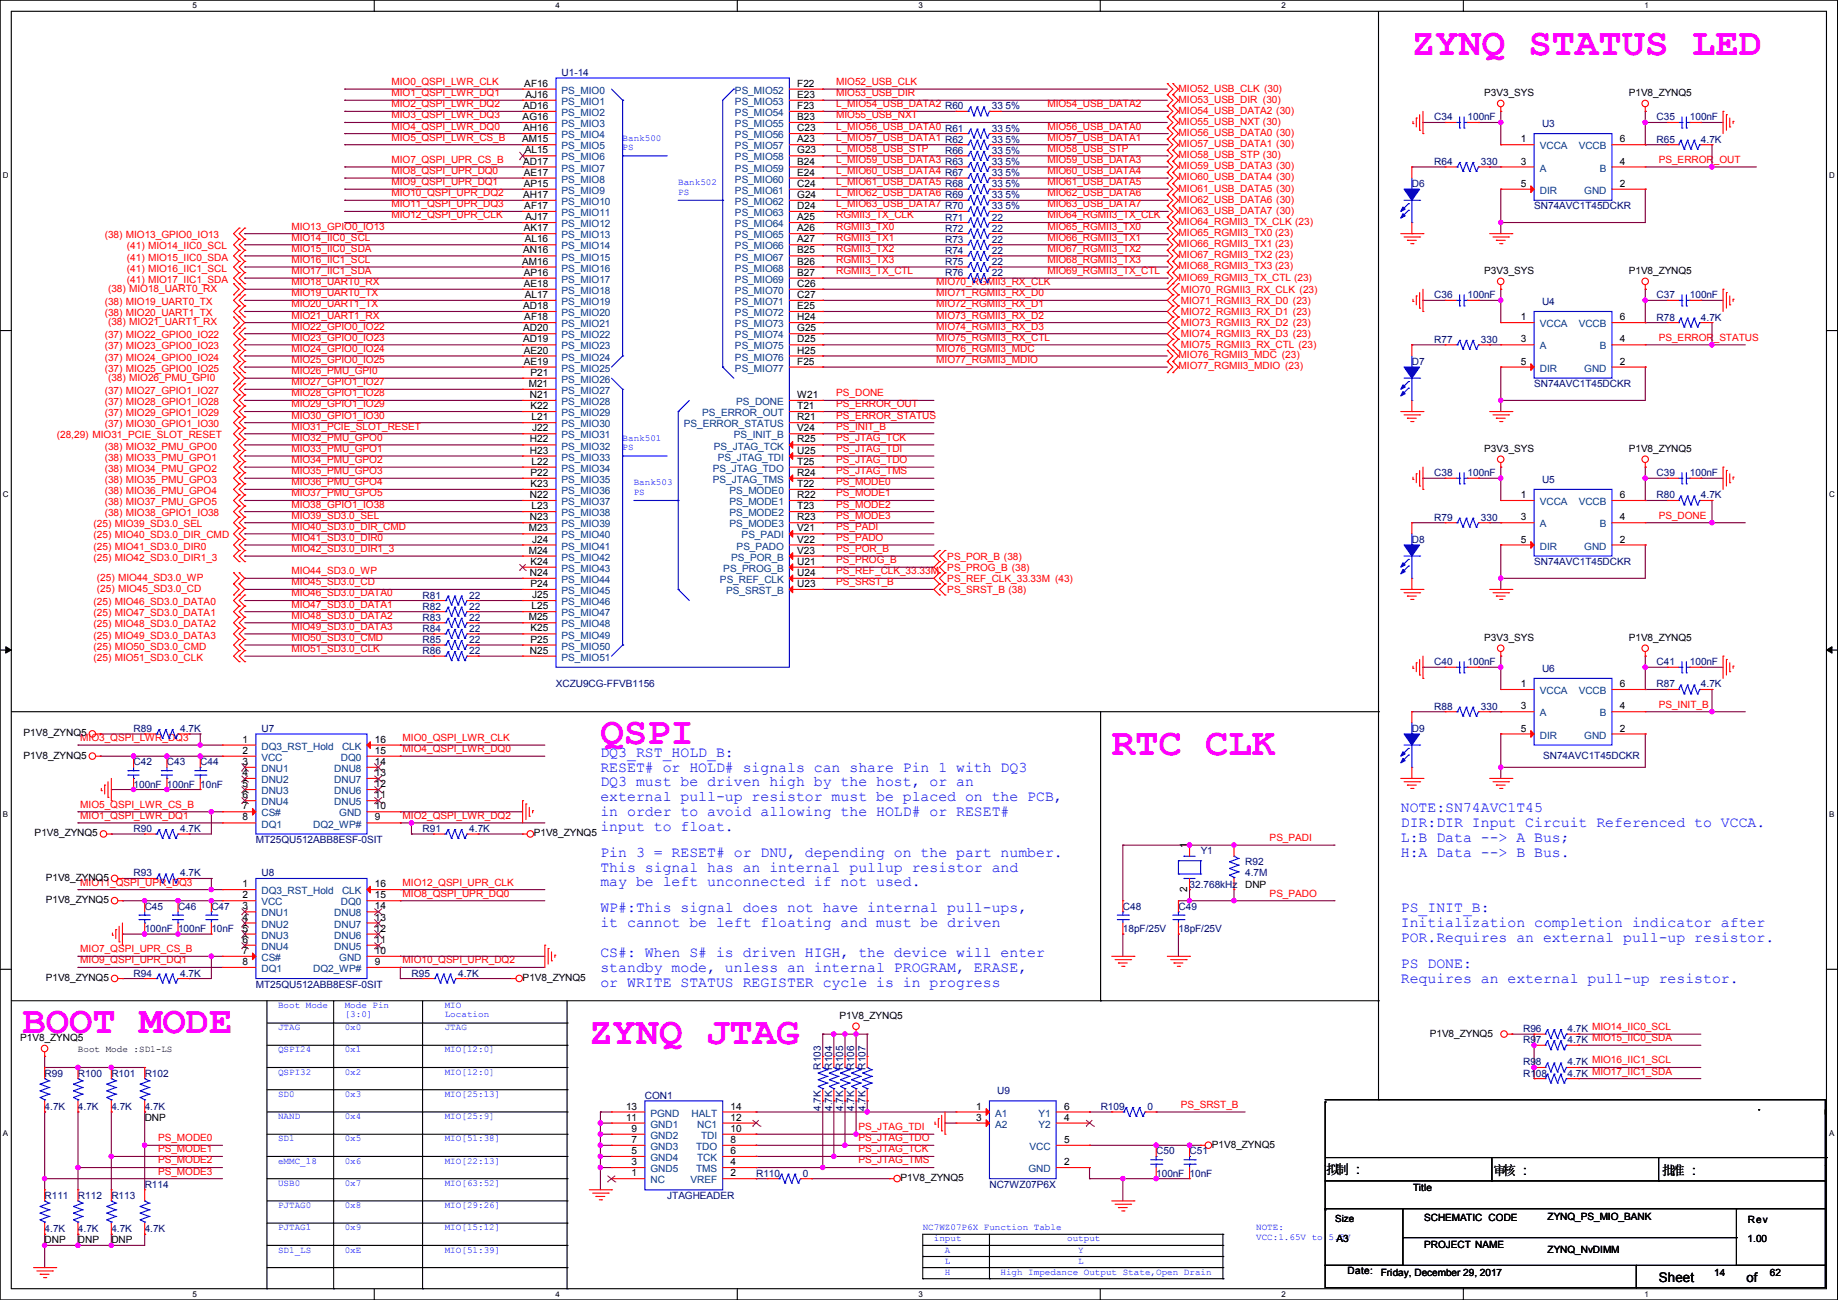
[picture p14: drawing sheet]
<svg xmlns="http://www.w3.org/2000/svg" width="420mm" height="297mm" viewBox="0 0 420 297" stroke-linecap="round" stroke-linejoin="round" font-family="sans-serif">
<defs><g id="words">
<g font-size="8.9" fill="#f0f">
<text x="322.6" y="12.5">ZYNQ STATUS LED</text>
<text x="137.2" y="170">QSPI</text>
<text x="254" y="172.5">RTC CLK</text>
<text x="5.1" y="236.1">BOOT MODE</text>
<text x="134.7" y="238.6">ZYNQ JTAG</text>
</g>
<g font-size="3.4" fill="#00f">
<text x="137.2" y="172.9">DQ3_RST_HOLD_B:</text>
<text x="137.2" y="176.3">RESET# or HOLD# signals can share Pin 1 with DQ3</text>
<text x="137.2" y="179.7">DQ3 must be driven high by the host, or an</text>
<text x="137.2" y="183">external pull-up resistor must be placed on the PCB,</text>
<text x="320.1" y="185.6">NOTE:SN74AVC1T45</text>
<text x="137.2" y="186.4">in order to avoid allowing the HOLD# or RESET#</text>
<text x="137.2" y="189.8">input to float.</text>
<text x="320.1" y="189">DIR:DIR Input Circuit Referenced to VCCA.</text>
<text x="137.2" y="195.7">Pin 3 = RESET# or DNU, depending on the part number.</text>
<text x="320.1" y="192.4">L:B Data --&gt; A Bus;</text>
<text x="320.1" y="195.7">H:A Data --&gt; B Bus.</text>
<text x="137.2" y="199.1">This signal has an internal pullup resistor and</text>
<text x="137.2" y="202.5">may be left unconnected if not used.</text>
<text x="137.2" y="208.4">WP#:This signal does not have internal pull-ups,</text>
<text x="320.1" y="208.4">PS_INIT_B:</text>
<text x="137.2" y="211.8">it cannot be left floating and must be driven</text>
<text x="320.1" y="211.8">Initialization completion indicator after</text>
<text x="320.1" y="215.2">POR.Requires an external pull-up resistor.</text>
<text x="137.2" y="218.6">CS#: When S# is driven HIGH, the device will enter</text>
<text x="137.2" y="222">standby mode, unless an internal PROGRAM, ERASE,</text>
<text x="320.1" y="221.1">PS DONE:</text>
<text x="137.2" y="225.4">or WRITE STATUS REGISTER cycle is in progress</text>
<text x="320.1" y="224.5">Requires an external pull-up resistor.</text>
</g>
<g font-size="3">
<text x="303.1" y="268.2">拟制 :::</text>
<text x="303.1" y="268.2">拟制</text>
<text x="341.2" y="268.5">审核 :::</text>
<text x="341.2" y="268.5">审核</text>
<text x="379.8" y="268.5">批准 :::</text>
<text x="379.8" y="268.5">批准</text>
<text x="379" y="292.9">Sheet</text>
<text x="399.1" y="292.8">of</text>
</g>
<g font-size="2.3" fill="#000080">
<text x="128.3" y="17.4">U1-14</text>
<text x="226.6" y="25">33 5%</text>
<text x="327.7" y="27.5">C34</text>
<text x="335.3" y="27.5">100nF</text>
<text x="352.4" y="29">U3</text>
<text x="378.5" y="27.5">C35</text>
<text x="386.1" y="27.5">100nF</text>
<text x="216" y="35.1">R66</text>
<text x="226.6" y="35.1">33 5%</text>
<text x="226.6" y="32.6">33 5%</text>
<text x="226.6" y="30.1">33 5%</text>
<text x="378.5" y="32.6">R65</text>
<text x="388.7" y="32.6">4.7K</text>
<text x="226.6" y="40.2">33 5%</text>
<text x="226.6" y="37.7">33 5%</text>
<text x="327.7" y="37.7">R64</text>
<text x="338.4" y="37.7">330</text>
<text x="226.6" y="45.3">33 5%</text>
<text x="226.6" y="42.8">33 5%</text>
<text x="226.6" y="47.8">33 5%</text>
<text x="322.6" y="42.8">D6</text>
<text x="350.6" y="47.8">SN74AVC1T45DCKR</text>
<text x="216" y="50.4">R71</text>
<text x="216" y="52.9">R72</text>
<text x="226.6" y="50.4">22</text>
<text x="226.6" y="52.9">22</text>
<text x="216" y="55.5">R73</text>
<text x="216" y="58">R74</text>
<text x="226.6" y="55.5">22</text>
<text x="226.6" y="58">22</text>
<text x="216" y="60.5">R75</text>
<text x="216" y="63.1">R76</text>
<text x="226.6" y="60.5">22</text>
<text x="226.6" y="63.1">22</text>
<text x="327.7" y="68.2">C36</text>
<text x="335.3" y="68.2">100nF</text>
<text x="352.4" y="69.7">U4</text>
<text x="378.5" y="68.2">C37</text>
<text x="386.1" y="68.2">100nF</text>
<text x="378.5" y="73.2">R78</text>
<text x="388.7" y="73.2">4.7K</text>
<text x="322.6" y="83.4">D7</text>
<text x="327.7" y="78.3">R77</text>
<text x="338.4" y="78.3">330</text>
<text x="350.6" y="88.5">SN74AVC1T45DCKR</text>
<text x="327.7" y="108.8">C38</text>
<text x="335.3" y="108.8">100nF</text>
<text x="352.4" y="110.3">U5</text>
<text x="378.5" y="108.8">C39</text>
<text x="378.5" y="113.9">R80</text>
<text x="386.1" y="108.8">100nF</text>
<text x="388.7" y="113.9">4.7K</text>
<text x="327.7" y="119">R79</text>
<text x="338.4" y="119">330</text>
<text x="322.6" y="124">D8</text>
<text x="350.6" y="129.1">SN74AVC1T45DCKR</text>
<text x="96.6" y="136.7">R81</text>
<text x="107.2" y="136.7">22</text>
<text x="96.6" y="141.8">R83</text>
<text x="96.6" y="139.3">R82</text>
<text x="107.2" y="141.8">22</text>
<text x="107.2" y="139.3">22</text>
<text x="96.6" y="144.4">R84</text>
<text x="96.6" y="146.9">R85</text>
<text x="96.6" y="149.4">R86</text>
<text x="107.2" y="144.4">22</text>
<text x="107.2" y="146.9">22</text>
<text x="107.2" y="149.4">22</text>
<text x="327.7" y="152">C40</text>
<text x="335.3" y="152">100nF</text>
<text x="352.4" y="153.5">U6</text>
<text x="378.5" y="152">C41</text>
<text x="386.1" y="152">100nF</text>
<text x="127" y="157.1">XCZU9CG-FFVB1156</text>
<text x="378.5" y="157.1">R87</text>
<text x="388.7" y="157.1">4.7K</text>
<text x="30.5" y="167.2">R89</text>
<text x="41.2" y="167.2">4.7K</text>
<text x="59.7" y="167.2">U7</text>
<text x="322.6" y="167.2">D9</text>
<text x="327.7" y="162.1">R88</text>
<text x="338.4" y="162.1">330</text>
<text x="352.6" y="173.3">SN74AVC1T45DCKR</text>
<text x="30.5" y="174.8">C42</text>
<text x="30.5" y="179.9">100nF</text>
<text x="38.1" y="174.8">C43</text>
<text x="38.1" y="179.9">100nF</text>
<text x="45.8" y="174.8">C44</text>
<text x="45.8" y="179.9">10nF</text>
<text x="30.5" y="190.1">R90</text>
<text x="41.2" y="190.1">4.7K</text>
<text x="96.6" y="190.1">R91</text>
<text x="107.2" y="190.1">4.7K</text>
<text x="58.5" y="192.6">MT25QU512ABB8ESF-0SIT</text>
<text x="274.4" y="195.2">Y1</text>
<text x="284.5" y="197.7">R92</text>
<text x="30.5" y="200.2">R93</text>
<text x="41.2" y="200.2">4.7K</text>
<text x="59.7" y="200.2">U8</text>
<text x="271.8" y="202.8">32.768kHz</text>
<text x="284.5" y="200.2">4.7M</text>
<text x="33.1" y="207.9">C45</text>
<text x="40.7" y="207.9">C46</text>
<text x="48.3" y="207.9">C47</text>
<text x="256.6" y="207.9">C48</text>
<text x="269.3" y="207.9">C49</text>
<text x="33.1" y="212.9">100nF</text>
<text x="40.7" y="212.9">100nF</text>
<text x="48.3" y="212.9">10nF</text>
<text x="256.6" y="212.9">18pF/25V</text>
<text x="269.3" y="212.9">18pF/25V</text>
<text x="30.5" y="223.1">R94</text>
<text x="41.2" y="223.1">4.7K</text>
<text x="58.5" y="225.6">MT25QU512ABB8ESF-0SIT</text>
<text x="94" y="223.1">R95</text>
<text x="104.7" y="223.1">4.7K</text>
<text x="348" y="238.3">R97</text>
<text x="348" y="235.8">R96</text>
<text x="358.2" y="238.3">4.7K MIO15_IIC0_SDA</text>
<text x="358.2" y="235.8">4.7K MIO14_IIC0_SCL</text>
<text x="10.2" y="246">R99</text>
<text x="17.8" y="246">R100</text>
<text x="25.4" y="246">R101</text>
<text x="33.1" y="246">R102</text>
<text x="187.6" y="244.4" transform="rotate(-90 187.6 244.4)">R103</text>
<text x="190.1" y="244.4" transform="rotate(-90 190.1 244.4)">R104</text>
<text x="192.7" y="244.4" transform="rotate(-90 192.7 244.4)">R105</text>
<text x="195.2" y="244.4" transform="rotate(-90 195.2 244.4)">R106</text>
<text x="197.8" y="244.4" transform="rotate(-90 197.8 244.4)">R107</text>
<text x="348" y="243.4">R98</text>
<text x="348" y="246">R108</text>
<text x="358.2" y="243.4">4.7K MIO16_IIC1_SCL</text>
<text x="358.2" y="246">4.7K MIO17_IIC1_SDA</text>
<text x="147.4" y="251">CON1</text>
<text x="227.9" y="250">U9</text>
<text x="10.2" y="253.6">4.7K</text>
<text x="17.8" y="253.6">4.7K</text>
<text x="25.4" y="253.6">4.7K</text>
<text x="33.1" y="253.6">4.7K</text>
<text x="187.6" y="253.8" transform="rotate(-90 187.6 253.8)">4.7K</text>
<text x="190.1" y="253.8" transform="rotate(-90 190.1 253.8)">4.7K</text>
<text x="192.7" y="253.8" transform="rotate(-90 192.7 253.8)">4.7K</text>
<text x="195.2" y="253.8" transform="rotate(-90 195.2 253.8)">4.7K</text>
<text x="197.8" y="253.8" transform="rotate(-90 197.8 253.8)">4.7K</text>
<text x="251.5" y="253.6">R109</text>
<text x="262.2" y="253.6">0</text>
<text x="264.2" y="263.7">C50</text>
<text x="271.8" y="263.7">C51</text>
<text x="172.8" y="268.8">R110</text>
<text x="183.4" y="268.8">0</text>
<text x="264.2" y="268.8">100nF</text>
<text x="271.8" y="268.8">10nF</text>
<text x="10.2" y="273.9">R111</text>
<text x="17.8" y="273.9">R112</text>
<text x="25.4" y="273.9">R113</text>
<text x="33.1" y="271.4">R114</text>
<text x="152.5" y="273.9">JTAGHEADER</text>
<text x="226.1" y="271.4">NC7WZ07P6X</text>
<text x="10.2" y="281.5">4.7K</text>
<text x="17.8" y="281.5">4.7K</text>
<text x="25.4" y="281.5">4.7K</text>
<text x="33.1" y="281.5">4.7K</text>
</g>
<g font-size="2.3" fill="#f00">
<text x="89.5" y="19.4">MIO0_QSPI_LWR_CLK</text>
<text x="89.5" y="22">MIO1_QSPI_LWR_DQ1</text>
<text x="191.1" y="22">MIO53_USB_DIR</text>
<text x="191.1" y="19.4">MIO52_USB_CLK</text>
<text x="269.3" y="20.9">MIO52_USB_CLK (30)</text>
<text x="269.3" y="23.5">MIO53_USB_DIR (30)</text>
<text x="89.5" y="27.1">MIO3_QSPI_LWR_DQ3</text>
<text x="89.5" y="24.5">MIO2_QSPI_LWR_DQ2</text>
<text x="89.5" y="29.6">MIO4_QSPI_LWR_DQ0</text>
<text x="191.1" y="24.5">L_MIO54_USB_DATA2 R60</text>
<text x="191.1" y="27.1">MIO55_USB_NXT</text>
<text x="191.1" y="29.6">L_MIO56_USB_DATA0 R61</text>
<text x="239.3" y="24.5">MIO54_USB_DATA2</text>
<text x="239.3" y="29.6">MIO56_USB_DATA0</text>
<text x="269.3" y="26">MIO54_USB_DATA2 (30)</text>
<text x="269.3" y="28.5">MIO55_USB_NXT (30)</text>
<text x="89.5" y="32.1">MIO5_QSPI_LWR_CS_B</text>
<text x="191.1" y="34.7">L_MIO58_USB_STP</text>
<text x="191.1" y="32.1">L_MIO57_USB_DATA1 R62</text>
<text x="239.3" y="32.1">MIO57_USB_DATA1</text>
<text x="239.3" y="34.7">MIO58_USB_STP</text>
<text x="269.3" y="31.1">MIO56_USB_DATA0 (30)</text>
<text x="269.3" y="33.6">MIO57_USB_DATA1 (30)</text>
<text x="89.5" y="37.2">MIO7_QSPI_UPR_CS_B</text>
<text x="89.5" y="39.8">MIO8_QSPI_UPR_DQ0</text>
<text x="191.1" y="37.2">L_MIO59_USB_DATA3 R63</text>
<text x="191.1" y="39.8">L_MIO60_USB_DATA4 R67</text>
<text x="239.3" y="37.2">MIO59_USB_DATA3</text>
<text x="239.3" y="39.8">MIO60_USB_DATA4</text>
<text x="269.3" y="36.2">MIO58_USB_STP (30)</text>
<text x="269.3" y="38.7">MIO59_USB_DATA3 (30)</text>
<text x="269.3" y="41.2">MIO60_USB_DATA4 (30)</text>
<text x="379" y="37.2">PS_ERROR_OUT</text>
<text x="89.5" y="42.3">MIO9_QSPI_UPR_DQ1</text>
<text x="89.5" y="44.8">MIO10_QSPI_UPR_DQ2</text>
<text x="89.5" y="47.4">MIO11_QSPI_UPR_DQ3</text>
<text x="191.1" y="42.3">L_MIO61_USB_DATA5 R68</text>
<text x="191.1" y="47.4">L_MIO63_USB_DATA7 R70</text>
<text x="191.1" y="44.8">L_MIO62_USB_DATA6 R69</text>
<text x="239.3" y="42.3">MIO61_USB_DATA5</text>
<text x="239.3" y="44.8">MIO62_USB_DATA6</text>
<text x="239.3" y="47.4">MIO63_USB_DATA7</text>
<text x="269.3" y="43.8">MIO61_USB_DATA5 (30)</text>
<text x="269.3" y="46.3">MIO62_USB_DATA6 (30)</text>
<text x="66.6" y="52.5">MIO13_GPIO0_IO13</text>
<text x="89.5" y="49.9">MIO12_QSPI_UPR_CLK</text>
<text x="191.1" y="52.5">RGMII3_TX0</text>
<text x="191.1" y="49.9">RGMII3_TX_CLK</text>
<text x="239.3" y="49.9">MIO64_RGMII3_TX_CLK</text>
<text x="239.3" y="52.5">MIO65_RGMII3_TX0</text>
<text x="269.3" y="51.4">MIO64_RGMII3_TX_CLK (23)</text>
<text x="269.3" y="53.9">MIO65_RGMII3_TX0 (23)</text>
<text x="269.3" y="48.9">MIO63_USB_DATA7 (30)</text>
<text x="23.9" y="54.4">(38) MIO13_GPIO0_IO13</text>
<text x="29" y="57">(41) MIO14_IIC0_SCL</text>
<text x="29" y="59.5">(41) MIO15_IIC0_SDA</text>
<text x="66.6" y="55">MIO14_IIC0_SCL</text>
<text x="66.6" y="57.5">MIO15_IIC0_SDA</text>
<text x="191.1" y="57.5">RGMII3_TX2</text>
<text x="191.1" y="55">RGMII3_TX1</text>
<text x="239.3" y="55">MIO66_RGMII3_TX1</text>
<text x="239.3" y="57.5">MIO67_RGMII3_TX2</text>
<text x="269.3" y="56.5">MIO66_RGMII3_TX1 (23)</text>
<text x="269.3" y="59">MIO67_RGMII3_TX2 (23)</text>
<text x="29" y="62.1">(41) MIO16_IIC1_SCL</text>
<text x="29" y="64.6">(41) MIO17_IIC1_SDA</text>
<text x="66.6" y="62.6">MIO17_IIC1_SDA</text>
<text x="66.6" y="60.1">MIO16_IIC1_SCL</text>
<text x="66.6" y="65.2">MIO18_UART0_RX</text>
<text x="191.1" y="62.6">RGMII3_TX_CTL</text>
<text x="191.1" y="60.1">RGMII3_TX3</text>
<text x="213.9" y="65.2">MIO70_RGMII3_RX_CLK</text>
<text x="239.3" y="60.1">MIO68_RGMII3_TX3</text>
<text x="239.3" y="62.6">MIO69_RGMII3_TX_CTL</text>
<text x="269.3" y="61.6">MIO68_RGMII3_TX3 (23)</text>
<text x="269.3" y="64.1">MIO69_RGMII3_TX_CTL (23)</text>
<text x="23.9" y="69.7">(38) MIO19_UART0_TX</text>
<text x="24.7" y="66.6">(38) MIO18_UART0_RX</text>
<text x="66.6" y="67.7">MIO19_UART0_TX</text>
<text x="66.6" y="70.2">MIO20_UART1_TX</text>
<text x="213.9" y="67.7">MIO71_RGMII3_RX_D0</text>
<text x="213.9" y="70.2">MIO72_RGMII3_RX_D1</text>
<text x="269.8" y="66.9">MIO70_RGMII3_RX_CLK (23)</text>
<text x="269.8" y="69.4">MIO71_RGMII3_RX_D0 (23)</text>
<text x="269.8" y="72">MIO72_RGMII3_RX_D1 (23)</text>
<text x="23.9" y="72.2">(38) MIO20_UART1_TX</text>
<text x="23.9" y="77.3">(37) MIO22_GPIO0_IO22</text>
<text x="24.7" y="74.3">(38) MIO21_UART1_RX</text>
<text x="66.6" y="75.3">MIO22_GPIO0_IO22</text>
<text x="66.6" y="72.8">MIO21_UART1_RX</text>
<text x="66.6" y="77.9">MIO23_GPIO0_IO23</text>
<text x="213.9" y="72.8">MIO73_RGMII3_RX_D2</text>
<text x="213.9" y="77.9">MIO75_RGMII3_RX_CTL</text>
<text x="213.9" y="75.3">MIO74_RGMII3_RX_D3</text>
<text x="269.8" y="74.5">MIO73_RGMII3_RX_D2 (23)</text>
<text x="269.8" y="77">MIO74_RGMII3_RX_D3 (23)</text>
<text x="379" y="77.9">PS_ERROR_STATUS</text>
<text x="23.9" y="79.8">(37) MIO23_GPIO0_IO23</text>
<text x="23.9" y="82.4">(37) MIO24_GPIO0_IO24</text>
<text x="66.6" y="82.9">MIO25_GPIO0_IO25</text>
<text x="66.6" y="80.4">MIO24_GPIO0_IO24</text>
<text x="213.9" y="80.4">MIO76_RGMII3_MDC</text>
<text x="213.9" y="82.9">MIO77_RGMII3_MDIO</text>
<text x="269.3" y="81.9">MIO76_RGMII3_MDC (23)</text>
<text x="269.8" y="79.6">MIO75_RGMII3_RX_CTL (23)</text>
<text x="23.9" y="84.9">(37) MIO25_GPIO0_IO25</text>
<text x="24.7" y="87">(38) MIO26_PMU_GPI0</text>
<text x="66.6" y="85.5">MIO26_PMU_GPI0</text>
<text x="66.6" y="88">MIO27_GPIO1_IO27</text>
<text x="269.3" y="84.4">MIO77_RGMII3_MDIO (23)</text>
<text x="23.9" y="90">(37) MIO27_GPIO1_IO27</text>
<text x="23.9" y="95.1">(37) MIO29_GPIO1_IO29</text>
<text x="23.9" y="92.5">(37) MIO28_GPIO1_IO28</text>
<text x="66.6" y="95.6">MIO30_GPIO1_IO30</text>
<text x="66.6" y="90.6">MIO28_GPIO1_IO28</text>
<text x="66.6" y="93.1">MIO29_GPIO1_IO29</text>
<text x="191.1" y="93.1">PS_ERROR_OUT</text>
<text x="191.1" y="95.6">PS_ERROR_STATUS</text>
<text x="191.1" y="90.6">PS_DONE</text>
<text x="13" y="100.2">(28,29) MIO31_PCIE_SLOT_RESET</text>
<text x="23.9" y="97.6">(37) MIO30_GPIO1_IO30</text>
<text x="66.6" y="100.7">MIO32_PMU_GPO0</text>
<text x="66.6" y="98.2">MIO31_PCIE_SLOT_RESET</text>
<text x="191.1" y="98.2">PS_INIT_B</text>
<text x="191.1" y="100.7">PS_JTAG_TCK</text>
<text x="23.9" y="102.7">(38) MIO32_PMU_GPO0</text>
<text x="23.9" y="105.2">(38) MIO33_PMU_GPO1</text>
<text x="23.9" y="107.8">(38) MIO34_PMU_GPO2</text>
<text x="66.6" y="103.3">MIO33_PMU_GPO1</text>
<text x="66.6" y="105.8">MIO34_PMU_GPO2</text>
<text x="191.1" y="103.3">PS_JTAG_TDI</text>
<text x="191.1" y="105.8">PS_JTAG_TDO</text>
<text x="23.9" y="110.3">(38) MIO35_PMU_GPO3</text>
<text x="23.9" y="112.9">(38) MIO36_PMU_GPO4</text>
<text x="66.6" y="108.3">MIO35_PMU_GPO3</text>
<text x="66.6" y="110.9">MIO36_PMU_GPO4</text>
<text x="66.6" y="113.4">MIO37_PMU_GPO5</text>
<text x="191.1" y="108.3">PS_JTAG_TMS</text>
<text x="191.1" y="113.4">PS_MODE1</text>
<text x="191.1" y="110.9">PS_MODE0</text>
<text x="23.9" y="115.4">(38) MIO37_PMU_GPO5</text>
<text x="23.9" y="117.9">(38) MIO38_GPIO1_IO38</text>
<text x="66.6" y="118.5">MIO39_SD3.0_SEL</text>
<text x="66.6" y="116">MIO38_GPIO1_IO38</text>
<text x="191.1" y="118.5">PS_MODE3</text>
<text x="191.1" y="116">PS_MODE2</text>
<text x="379" y="118.5">PS_DONE</text>
<text x="21.4" y="120.5">(25) MIO39_SD3.0_SEL</text>
<text x="21.4" y="123">(25) MIO40_SD3.0_DIR_CMD</text>
<text x="21.4" y="125.6">(25) MIO41_SD3.0_DIR0</text>
<text x="66.6" y="123.6">MIO41_SD3.0_DIR0</text>
<text x="66.6" y="121">MIO40_SD3.0_DIR_CMD</text>
<text x="191.1" y="121">PS_PADI</text>
<text x="191.1" y="123.6">PS_PADO</text>
<text x="21.4" y="128.1">(25) MIO42_SD3.0_DIR1_3</text>
<text x="66.6" y="126.1">MIO42_SD3.0_DIR1_3</text>
<text x="66.6" y="131.2">MIO44_SD3.0_WP</text>
<text x="191.1" y="131.2">PS_REF_CLK_33.33M</text>
<text x="191.1" y="128.7">PS_PROG_B</text>
<text x="191.1" y="126.1">PS_POR_B</text>
<text x="216.5" y="130.4">PS_PROG_B (38)</text>
<text x="216.5" y="127.8">PS_POR_B (38)</text>
<text x="22.1" y="132.7">(25) MIO44_SD3.0_WP</text>
<text x="22.1" y="135.2">(25) MIO45_SD3.0_CD</text>
<text x="66.6" y="136.3">MIO46_SD3.0_DATA0</text>
<text x="66.6" y="133.7">MIO45_SD3.0_CD</text>
<text x="191.1" y="133.7">PS_SRST_B</text>
<text x="216.5" y="132.9">PS_REF_CLK_33.33M (43)</text>
<text x="216.5" y="135.5">PS_SRST_B (38)</text>
<text x="21.4" y="138.3">(25) MIO46_SD3.0_DATA0</text>
<text x="21.4" y="143.3">(25) MIO48_SD3.0_DATA2</text>
<text x="21.4" y="140.8">(25) MIO47_SD3.0_DATA1</text>
<text x="66.6" y="138.8">MIO47_SD3.0_DATA1</text>
<text x="66.6" y="143.9">MIO49_SD3.0_DATA3</text>
<text x="66.6" y="141.4">MIO48_SD3.0_DATA2</text>
<text x="21.4" y="145.9">(25) MIO49_SD3.0_DATA3</text>
<text x="21.4" y="148.4">(25) MIO50_SD3.0_CMD</text>
<text x="66.6" y="149">MIO51_SD3.0_CLK</text>
<text x="66.6" y="146.4">MIO50_SD3.0_CMD</text>
<text x="21.4" y="151">(25) MIO51_SD3.0_CLK</text>
<text x="379" y="161.7">PS_INIT_B</text>
<text x="18.3" y="169.3">MIO3_QSPI_LWR_DQ3</text>
<text x="92" y="171.8">MIO4_QSPI_LWR_DQ0</text>
<text x="92" y="169.3">MIO0_QSPI_LWR_CLK</text>
<text x="18.3" y="184.5">MIO5_QSPI_LWR_CS_B</text>
<text x="18.3" y="187.1">MIO1_QSPI_LWR_DQ1</text>
<text x="92" y="187.1">MIO2_QSPI_LWR_DQ2</text>
<text x="290.1" y="192.2">PS_PADI</text>
<text x="18.3" y="202.3">MIO11_QSPI_UPR_DQ3</text>
<text x="92" y="202.3">MIO12_QSPI_UPR_CLK</text>
<text x="92" y="204.9">MIO8_QSPI_UPR_DQ0</text>
<text x="290.1" y="204.9">PS_PADO</text>
<text x="18.3" y="220.1">MIO9_QSPI_UPR_DQ1</text>
<text x="18.3" y="217.6">MIO7_QSPI_UPR_CS_B</text>
<text x="92" y="220.1">MIO10_QSPI_UPR_DQ2</text>
<text x="269.8" y="253.1">PS_SRST_B</text>
<text x="36.1" y="260.7">PS_MODE0</text>
<text x="36.1" y="263.3">PS_MODE1</text>
<text x="196.1" y="260.7">PS_JTAG_TDO</text>
<text x="196.1" y="258.2">PS_JTAG_TDI</text>
<text x="196.1" y="263.3">PS_JTAG_TCK</text>
<text x="36.1" y="268.4">PS_MODE3</text>
<text x="36.1" y="265.8">PS_MODE2</text>
<text x="196.1" y="265.8">PS_JTAG_TMS</text>
</g>
<g font-size="2.3">
<text x="119.8" y="19.8">AF16</text>
<text x="120.1" y="22.4">AJ16</text>
<text x="182.2" y="19.8">F22</text>
<text x="182.2" y="22.4">E23</text>
<text x="339.2" y="21.9">P3V3_SYS</text>
<text x="372.2" y="21.9">P1V8_ZYNQ5</text>
<text x="119.4" y="27.4">AG16</text>
<text x="119.6" y="24.9">AD16</text>
<text x="119.6" y="30">AH16</text>
<text x="182.2" y="24.9">F23</text>
<text x="182.2" y="27.4">B23</text>
<text x="182.2" y="30">C23</text>
<text x="119.3" y="32.5">AM15</text>
<text x="119.9" y="35.1">AL15</text>
<text x="182.2" y="32.5">A23</text>
<text x="182.2" y="35.1">G23</text>
<text x="347.5" y="32.5">1</text>
<text x="370.1" y="32.5">6</text>
<text x="119.6" y="37.6">AD17</text>
<text x="119.7" y="40.1">AE17</text>
<text x="182.2" y="37.6">B24</text>
<text x="182.2" y="40.1">E24</text>
<text x="347.5" y="37.6">3</text>
<text x="370.1" y="37.6">4</text>
<text x="119.6" y="45.2">AH17</text>
<text x="119.7" y="42.7">AP15</text>
<text x="119.8" y="47.8">AF17</text>
<text x="182.2" y="42.7">C24</text>
<text x="182.2" y="45.2">G24</text>
<text x="182.2" y="47.8">D24</text>
<text x="347.5" y="42.7">5</text>
<text x="370.1" y="42.7">2</text>
<text x="119.7" y="52.8">AK17</text>
<text x="120.1" y="50.3">AJ17</text>
<text x="182.2" y="50.3">A25</text>
<text x="182.2" y="52.8">A26</text>
<text x="119.6" y="57.9">AN16</text>
<text x="119.9" y="55.4">AL16</text>
<text x="182.2" y="55.4">A27</text>
<text x="182.2" y="57.9">B25</text>
<text x="119.3" y="60.5">AM16</text>
<text x="119.7" y="63">AP16</text>
<text x="119.7" y="65.5">AE18</text>
<text x="182.2" y="60.5">B26</text>
<text x="182.2" y="63">B27</text>
<text x="182.2" y="65.5">C26</text>
<text x="339.2" y="62.6">P3V3_SYS</text>
<text x="372.2" y="62.6">P1V8_ZYNQ5</text>
<text x="119.6" y="70.6">AD18</text>
<text x="119.9" y="68.1">AL17</text>
<text x="182.2" y="68.1">C27</text>
<text x="182.2" y="70.6">E25</text>
<text x="119.6" y="75.7">AD20</text>
<text x="119.8" y="73.2">AF18</text>
<text x="182.2" y="73.2">H24</text>
<text x="182.2" y="75.7">G25</text>
<text x="347.5" y="73.2">1</text>
<text x="370.1" y="73.2">6</text>
<text x="119.6" y="78.2">AD19</text>
<text x="119.7" y="80.8">AE20</text>
<text x="119.7" y="83.3">AE19</text>
<text x="182.2" y="78.2">D25</text>
<text x="182.2" y="80.8">H25</text>
<text x="182.2" y="83.3">F25</text>
<text x="347.5" y="78.2">3</text>
<text x="347.5" y="83.3">5</text>
<text x="370.1" y="83.3">2</text>
<text x="370.1" y="78.2">4</text>
<text x="120.8" y="88.4">M21</text>
<text x="121.2" y="85.9">P21</text>
<text x="121.1" y="90.9">N21</text>
<text x="121.2" y="93.5">K22</text>
<text x="182.2" y="90.9">W21</text>
<text x="182.2" y="93.5">T21</text>
<text x="121.1" y="101.1">H22</text>
<text x="121.5" y="96">L21</text>
<text x="121.6" y="98.6">J22</text>
<text x="182.2" y="96">R21</text>
<text x="182.2" y="98.6">V24</text>
<text x="182.2" y="101.1">R25</text>
<text x="121.1" y="103.6">H23</text>
<text x="121.5" y="106.2">L22</text>
<text x="182.2" y="103.6">U25</text>
<text x="182.2" y="106.2">T25</text>
<text x="339.2" y="103.2">P3V3_SYS</text>
<text x="372.2" y="103.2">P1V8_ZYNQ5</text>
<text x="121.1" y="113.8">N22</text>
<text x="121.2" y="108.7">P22</text>
<text x="121.2" y="111.3">K23</text>
<text x="182.2" y="108.7">R24</text>
<text x="182.2" y="111.3">T22</text>
<text x="182.2" y="113.8">R22</text>
<text x="347.5" y="113.8">1</text>
<text x="370.1" y="113.8">6</text>
<text x="121.1" y="118.9">N23</text>
<text x="121.5" y="116.3">L23</text>
<text x="182.2" y="116.3">T23</text>
<text x="182.2" y="118.9">R23</text>
<text x="347.5" y="118.9">3</text>
<text x="370.1" y="118.9">4</text>
<text x="120.8" y="121.4">M23</text>
<text x="121.6" y="124">J24</text>
<text x="182.2" y="121.4">V21</text>
<text x="182.2" y="124">V22</text>
<text x="347.5" y="124">5</text>
<text x="370.1" y="124">2</text>
<text x="120.8" y="126.5">M24</text>
<text x="121.1" y="131.6">N24</text>
<text x="121.2" y="129">K24</text>
<text x="182.2" y="126.5">V23</text>
<text x="182.2" y="129">U21</text>
<text x="182.2" y="131.6">U24</text>
<text x="121.2" y="134.1">P24</text>
<text x="121.6" y="136.7">J25</text>
<text x="182.2" y="134.1">U23</text>
<text x="120.8" y="141.7">M25</text>
<text x="121.5" y="139.2">L25</text>
<text x="121.1" y="149.4">N25</text>
<text x="121.2" y="144.3">K25</text>
<text x="121.2" y="146.8">P25</text>
<text x="339.2" y="146.4">P3V3_SYS</text>
<text x="372.2" y="146.4">P1V8_ZYNQ5</text>
<text x="347.5" y="157">1</text>
<text x="370.1" y="157">6</text>
<text x="347.5" y="162.1">3</text>
<text x="347.5" y="167.1">5</text>
<text x="370.1" y="167.1">2</text>
<text x="370.1" y="162.1">4</text>
<text x="5.4" y="173.3">P1V8_ZYNQ5</text>
<text x="5.4" y="168.2">P1V8_ZYNQ5</text>
<text x="55.4" y="169.7">1</text>
<text x="55.4" y="172.2">2</text>
<text x="85.6" y="172.2">15</text>
<text x="85.6" y="169.7">16</text>
<text x="55.4" y="174.8">3</text>
<text x="55.4" y="177.3">4</text>
<text x="55.4" y="179.8">5</text>
<text x="85.6" y="179.8">12</text>
<text x="85.6" y="177.3">13</text>
<text x="85.6" y="174.8">14</text>
<text x="55.4" y="184.9">7</text>
<text x="55.4" y="182.4">6</text>
<text x="85.6" y="184.9">10</text>
<text x="85.6" y="182.4">11</text>
<text x="7.9" y="191.1">P1V8_ZYNQ5</text>
<text x="55.4" y="187.5">8</text>
<text x="85.6" y="187.5">9</text>
<text x="122" y="191.1">P1V8_ZYNQ5</text>
<text x="271.3" y="193.8" transform="rotate(-90 271.3 193.8)">1</text>
<text x="10.5" y="201.3">P1V8_ZYNQ5</text>
<text x="55.4" y="202.7">1</text>
<text x="85.6" y="202.7">16</text>
<text x="271.3" y="203.7" transform="rotate(-90 271.3 203.7)">2</text>
<text x="284.5" y="202.8">DNP</text>
<text x="10.5" y="206.3">P1V8_ZYNQ5</text>
<text x="55.4" y="205.2">2</text>
<text x="55.4" y="207.8">3</text>
<text x="85.6" y="205.2">15</text>
<text x="85.6" y="207.8">14</text>
<text x="55.4" y="210.3">4</text>
<text x="55.4" y="212.9">5</text>
<text x="55.4" y="215.4">6</text>
<text x="85.6" y="215.4">11</text>
<text x="85.6" y="212.9">12</text>
<text x="85.6" y="210.3">13</text>
<text x="55.4" y="217.9">7</text>
<text x="55.4" y="220.5">8</text>
<text x="85.6" y="220.5">9</text>
<text x="85.6" y="217.9">10</text>
<text x="10.5" y="224.1">P1V8_ZYNQ5</text>
<text x="119.4" y="224.1">P1V8_ZYNQ5</text>
<text x="191.8" y="232.7">P1V8_ZYNQ5</text>
<text x="4.6" y="237.8">P1V8_ZYNQ5</text>
<text x="326.7" y="236.8">P1V8_ZYNQ5</text>
<text x="33.1" y="256.1">DNP</text>
<text x="143.1" y="256">11</text>
<text x="143.1" y="253.5">13</text>
<text x="166.9" y="256">12</text>
<text x="166.9" y="253.5">14</text>
<text x="223.1" y="253.5">1</text>
<text x="223.1" y="256">3</text>
<text x="243.1" y="256">4</text>
<text x="243.1" y="253.5">6</text>
<text x="144.3" y="263.7">5</text>
<text x="144.3" y="261.1">7</text>
<text x="144.3" y="258.6">9</text>
<text x="166.9" y="263.7">6</text>
<text x="166.9" y="261.1">8</text>
<text x="166.9" y="258.6">10</text>
<text x="243.1" y="261.1">5</text>
<text x="276.9" y="262.2">P1V8_ZYNQ5</text>
<text x="144.3" y="268.7">1</text>
<text x="144.3" y="266.2">3</text>
<text x="166.9" y="268.7">2</text>
<text x="166.9" y="266.2">4</text>
<text x="205.8" y="269.8">P1V8_ZYNQ5</text>
<text x="243.1" y="266.2">2</text>
<text x="322.9" y="272.1">Title</text>
<text x="325.4" y="279">SCHEMATIC CODE</text>
<text x="353.6" y="278.7">ZYNQ_PS_MIO_BANK</text>
<text x="399.4" y="279.5">Rev</text>
<text x="10.2" y="284.1">DNP</text>
<text x="17.8" y="284.1">DNP</text>
<text x="25.4" y="284.1">DNP</text>
<text x="305.4" y="283.8">A3</text>
<text x="325.4" y="285.1">PROJECT NAME</text>
<text x="353.6" y="286.3">ZYNQ_NvDIMM</text>
<text x="399.4" y="283.8">1.00</text>
<text x="307.9" y="291.2">Date:</text>
<text x="315.5" y="291.4">Friday, December 29, 2017</text>
<text x="391.7" y="291.4">14</text>
<text x="404.4" y="291.4">62</text>
</g>
<g font-size="2.3" fill="#004080">
<text x="128.3" y="21.4">PS_MIO0</text>
<text x="128.3" y="24">PS_MIO1</text>
<text x="167.9" y="21.4">PS_MIO52</text>
<text x="167.9" y="24">PS_MIO53</text>
<text x="128.3" y="26.5">PS_MIO2</text>
<text x="128.3" y="29">PS_MIO3</text>
<text x="167.9" y="26.5">PS_MIO54</text>
<text x="167.9" y="29">PS_MIO55</text>
<text x="128.3" y="31.6">PS_MIO4</text>
<text x="128.3" y="34.1">PS_MIO5</text>
<text x="167.9" y="31.6">PS_MIO56</text>
<text x="167.9" y="34.1">PS_MIO57</text>
<text x="351.9" y="34.1">VCCA</text>
<text x="360.7" y="34.1">VCCB</text>
<text x="128.3" y="36.7">PS_MIO6</text>
<text x="128.3" y="39.2">PS_MIO7</text>
<text x="128.3" y="41.7">PS_MIO8</text>
<text x="167.9" y="36.7">PS_MIO58</text>
<text x="167.9" y="39.2">PS_MIO59</text>
<text x="167.9" y="41.7">PS_MIO60</text>
<text x="351.9" y="39.2">A</text>
<text x="365.6" y="39.2">B</text>
<text x="128.3" y="44.3">PS_MIO9</text>
<text x="128.3" y="46.8">PS_MIO10</text>
<text x="167.9" y="44.3">PS_MIO61</text>
<text x="167.9" y="46.8">PS_MIO62</text>
<text x="351.9" y="44.3">DIR</text>
<text x="362" y="44.3">GND</text>
<text x="128.3" y="49.4">PS_MIO11</text>
<text x="128.3" y="51.9">PS_MIO12</text>
<text x="167.9" y="49.4">PS_MIO63</text>
<text x="167.9" y="51.9">PS_MIO64</text>
<text x="128.3" y="54.4">PS_MIO13</text>
<text x="128.3" y="57">PS_MIO14</text>
<text x="128.3" y="59.5">PS_MIO15</text>
<text x="167.9" y="54.4">PS_MIO65</text>
<text x="167.9" y="57">PS_MIO66</text>
<text x="167.9" y="59.5">PS_MIO67</text>
<text x="128.3" y="62.1">PS_MIO16</text>
<text x="128.3" y="64.6">PS_MIO17</text>
<text x="167.9" y="62.1">PS_MIO68</text>
<text x="167.9" y="64.6">PS_MIO69</text>
<text x="128.3" y="67.1">PS_MIO18</text>
<text x="128.3" y="69.7">PS_MIO19</text>
<text x="167.9" y="67.1">PS_MIO70</text>
<text x="167.9" y="69.7">PS_MIO71</text>
<text x="128.3" y="72.2">PS_MIO20</text>
<text x="128.3" y="74.8">PS_MIO21</text>
<text x="128.3" y="77.3">PS_MIO22</text>
<text x="167.9" y="72.2">PS_MIO72</text>
<text x="167.9" y="74.8">PS_MIO73</text>
<text x="167.9" y="77.3">PS_MIO74</text>
<text x="351.9" y="74.8">VCCA</text>
<text x="360.7" y="74.8">VCCB</text>
<text x="128.3" y="79.8">PS_MIO23</text>
<text x="128.3" y="82.4">PS_MIO24</text>
<text x="167.9" y="79.8">PS_MIO75</text>
<text x="167.9" y="82.4">PS_MIO76</text>
<text x="351.9" y="79.8">A</text>
<text x="365.6" y="79.8">B</text>
<text x="128.3" y="84.9">PS_MIO25</text>
<text x="128.3" y="87.5">PS_MIO26</text>
<text x="167.9" y="84.9">PS_MIO77</text>
<text x="351.9" y="84.9">DIR</text>
<text x="362" y="84.9">GND</text>
<text x="128.3" y="90">PS_MIO27</text>
<text x="128.3" y="92.5">PS_MIO28</text>
<text x="128.3" y="95.1">PS_MIO29</text>
<text x="160.5" y="95.1">PS_ERROR_OUT</text>
<text x="168.2" y="92.5">PS_DONE</text>
<text x="128.3" y="97.6">PS_MIO30</text>
<text x="128.3" y="100.2">PS_MIO31</text>
<text x="156.3" y="97.6">PS_ERROR_STATUS</text>
<text x="167.7" y="100.2">PS_INIT_B</text>
<text x="128.3" y="102.7">PS_MIO32</text>
<text x="128.3" y="105.2">PS_MIO33</text>
<text x="128.3" y="107.8">PS_MIO34</text>
<text x="162.9" y="107.8">PS_JTAG_TDO</text>
<text x="163.1" y="102.7">PS_JTAG_TCK</text>
<text x="164" y="105.2">PS_JTAG_TDI</text>
<text x="128.3" y="110.3">PS_MIO35</text>
<text x="128.3" y="112.9">PS_MIO36</text>
<text x="162.9" y="110.3">PS_JTAG_TMS</text>
<text x="166.7" y="112.9">PS_MODE0</text>
<text x="128.3" y="115.4">PS_MIO37</text>
<text x="128.3" y="117.9">PS_MIO38</text>
<text x="166.7" y="115.4">PS_MODE1</text>
<text x="166.7" y="117.9">PS_MODE2</text>
<text x="351.9" y="115.4">VCCA</text>
<text x="360.7" y="115.4">VCCB</text>
<text x="128.3" y="120.5">PS_MIO39</text>
<text x="128.3" y="123">PS_MIO40</text>
<text x="128.3" y="125.6">PS_MIO41</text>
<text x="166.7" y="120.5">PS_MODE3</text>
<text x="168.3" y="125.6">PS_PADO</text>
<text x="169.5" y="123">PS_PADI</text>
<text x="351.9" y="120.5">A</text>
<text x="351.9" y="125.6">DIR</text>
<text x="362" y="125.6">GND</text>
<text x="365.6" y="120.5">B</text>
<text x="128.3" y="128.1">PS_MIO42</text>
<text x="128.3" y="130.6">PS_MIO43</text>
<text x="165.3" y="130.6">PS_PROG_B</text>
<text x="167.1" y="128.1">PS_POR_B</text>
<text x="128.3" y="133.2">PS_MIO44</text>
<text x="128.3" y="135.7">PS_MIO45</text>
<text x="164.5" y="133.2">PS_REF_CLK</text>
<text x="165.9" y="135.7">PS_SRST_B</text>
<text x="128.3" y="138.3">PS_MIO46</text>
<text x="128.3" y="140.8">PS_MIO47</text>
<text x="128.3" y="143.3">PS_MIO48</text>
<text x="128.3" y="145.9">PS_MIO49</text>
<text x="128.3" y="148.4">PS_MIO50</text>
<text x="128.3" y="151">PS_MIO51</text>
<text x="351.9" y="158.6">VCCA</text>
<text x="360.7" y="158.6">VCCB</text>
<text x="351.9" y="163.7">A</text>
<text x="365.6" y="163.7">B</text>
<text x="59.7" y="171.3">DQ3_RST_Hold</text>
<text x="59.7" y="173.8">VCC</text>
<text x="77.9" y="173.8">DQ0</text>
<text x="78.2" y="171.3">CLK</text>
<text x="351.9" y="168.7">DIR</text>
<text x="362" y="168.7">GND</text>
<text x="59.7" y="176.4">DNU1</text>
<text x="59.7" y="178.9">DNU2</text>
<text x="76.4" y="178.9">DNU7</text>
<text x="76.4" y="176.4">DNU8</text>
<text x="59.7" y="181.4">DNU3</text>
<text x="59.7" y="184">DNU4</text>
<text x="76.4" y="184">DNU5</text>
<text x="76.4" y="181.4">DNU6</text>
<text x="59.7" y="186.5">CS#</text>
<text x="59.7" y="189.1">DQ1</text>
<text x="71.5" y="189.1">DQ2_WP#</text>
<text x="77.5" y="186.5">GND</text>
<text x="59.7" y="204.3">DQ3_RST_Hold</text>
<text x="59.7" y="206.8">VCC</text>
<text x="59.7" y="209.4">DNU1</text>
<text x="76.4" y="209.4">DNU8</text>
<text x="77.9" y="206.8">DQ0</text>
<text x="78.2" y="204.3">CLK</text>
<text x="59.7" y="211.9">DNU2</text>
<text x="59.7" y="214.5">DNU3</text>
<text x="76.4" y="214.5">DNU6</text>
<text x="76.4" y="211.9">DNU7</text>
<text x="59.7" y="219.5">CS#</text>
<text x="59.7" y="217">DNU4</text>
<text x="76.4" y="217">DNU5</text>
<text x="77.5" y="219.5">GND</text>
<text x="59.7" y="222.1">DQ1</text>
<text x="71.5" y="222.1">DQ2_WP#</text>
<text x="148.6" y="257.6">GND1</text>
<text x="148.6" y="255.1">PGND</text>
<text x="158" y="255.1">HALT</text>
<text x="159.3" y="257.6">NC1</text>
<text x="227.4" y="255.1">A1</text>
<text x="227.4" y="257.6">A2</text>
<text x="237.3" y="257.6">Y2</text>
<text x="237.3" y="255.1">Y1</text>
<text x="148.6" y="262.7">GND3</text>
<text x="148.6" y="260.2">GND2</text>
<text x="159.1" y="262.7">TDO</text>
<text x="160.2" y="260.2">TDI</text>
<text x="235.3" y="262.7">VCC</text>
<text x="148.6" y="267.8">GND5</text>
<text x="148.6" y="265.3">GND4</text>
<text x="159.1" y="267.8">TMS</text>
<text x="159.3" y="265.3">TCK</text>
<text x="235" y="267.8">GND</text>
<text x="148.6" y="270.3">NC</text>
<text x="157.8" y="270.3">VREF</text>
</g>
<text font-size="2.2" x="305.1" y="279.2">Size</text>
<g font-size="2.1" fill="#00f">
<text x="142.3" y="32.2">Bank500</text>
<text x="142.3" y="34.3">PS</text>
<text x="155" y="42.3">Bank502</text>
<text x="155" y="44.4">PS</text>
<text x="142.3" y="100.8">Bank501</text>
<text x="142.3" y="102.9">PS</text>
<text x="144.8" y="110.9">Bank503</text>
<text x="144.8" y="113">PS</text>
<text x="63.5" y="230.3">Boot Mode</text>
<text x="78.8" y="230.3">Mode Pin</text>
<text x="78.8" y="232.4">[3:0]</text>
<text x="101.6" y="230.3">MIO</text>
<text x="101.6" y="232.4">Location</text>
<text x="63.5" y="235.4">JTAG</text>
<text x="78.8" y="235.4">0x0</text>
<text x="101.6" y="235.4">JTAG</text>
<text x="63.5" y="245.5">QSPI32</text>
<text x="63.5" y="240.5">QSPI24</text>
<text x="78.8" y="245.5">0x2</text>
<text x="78.8" y="240.5">0x1</text>
<text x="101.6" y="245.5">MIO[12:0]</text>
<text x="101.6" y="240.5">MIO[12:0]</text>
<text x="63.5" y="250.6">SD0</text>
<text x="78.8" y="250.6">0x3</text>
<text x="101.6" y="250.6">MIO[25:13]</text>
<text x="63.5" y="255.7">NAND</text>
<text x="78.8" y="255.7">0x4</text>
<text x="101.6" y="255.7">MIO[25:9]</text>
<text x="63.5" y="260.8">SD1</text>
<text x="78.8" y="260.8">0x5</text>
<text x="101.6" y="260.8">MIO[51:38]</text>
<text x="63.5" y="265.9">eMMC_18</text>
<text x="78.8" y="265.9">0x6</text>
<text x="101.6" y="265.9">MIO[22:13]</text>
<text x="63.5" y="270.9">USB0</text>
<text x="78.8" y="270.9">0x7</text>
<text x="101.6" y="270.9">MIO[63:52]</text>
<text x="63.5" y="276">PJTAG0</text>
<text x="63.5" y="281.1">PJTAG1</text>
<text x="78.8" y="276">0x8</text>
<text x="78.8" y="281.1">0x9</text>
<text x="101.6" y="276">MIO[29:26]</text>
<text x="101.6" y="281.1">MIO[15:12]</text>
<text x="210.8" y="281.1">NC7WZ07P6X Function Table</text>
<text x="287" y="281.1">NOTE:</text>
<text x="63.5" y="286.2">SD1_LS</text>
<text x="78.8" y="286.2">0xE</text>
<text x="101.6" y="286.2">MIO[51:39]</text>
<text x="213.4" y="283.6">input</text>
<text x="215.9" y="286.2">A</text>
<text x="243.9" y="283.6">output</text>
<text x="246.4" y="286.2">Y</text>
<text x="287" y="283.2">VCC:1.65V to 5.5V</text>
<text x="215.9" y="288.7">L</text>
<text x="215.9" y="291.3">H</text>
<text x="228.6" y="291.3">High Impedance Output State,Open Drain</text>
<text x="246.4" y="288.7">L</text>
</g>
<text font-size="2.1" x="17.8" y="240.5">Boot Mode :SD1-LS</text>
<g font-size="1.8">
<text x="44" y="1.9">5</text>
<text x="127" y="1.9">4</text>
<text x="209.9" y="1.9">3</text>
<text x="292.9" y="1.9">2</text>
<text x="375.8" y="1.9">1</text>
<text x=".7" y="40.6">D</text>
<text x="418" y="40.6">D</text>
<text x=".7" y="113.6">C</text>
<text x="418" y="113.6">C</text>
<text x=".7" y="186.6">B</text>
<text x="418" y="186.6">B</text>
<text x=".7" y="259.5">A</text>
<text x="418" y="259.5">A</text>
<text x="44" y="296.3">5</text>
<text x="127" y="296.3">4</text>
<text x="209.9" y="296.3">3</text>
<text x="292.9" y="296.3">2</text>
<text x="375.8" y="296.3">1</text>
</g>
</g></defs>
<path d="M0 0h419.9v297h-419.9zM2.6 2.6h414.8v291.8h-414.8z" fill="none" stroke="#000" stroke-width=".25"/>
<g fill="#fff">
<path d="M44 .3h1v2h-1z"/>
<path d="M44 294.7h1v2h-1z"/>
</g>
<path d="M85.5 0v2.6M85.5 294.4v2.6" fill="none" stroke="#000" stroke-width=".25"/>
<g fill="#fff">
<path d="M127 .3h.9v2h-.9z"/>
<path d="M127 294.7h.9v2h-.9z"/>
</g>
<path d="M168.5 0v2.6M168.5 294.4v2.6" fill="none" stroke="#000" stroke-width=".25"/>
<g fill="#fff">
<path d="M209.9 .3h1v2h-1z"/>
<path d="M209.9 294.7h1v2h-1z"/>
</g>
<path d="M251.4 0v2.6M251.4 294.4v2.6" fill="none" stroke="#000" stroke-width=".25"/>
<g fill="#fff">
<path d="M292.9 .3h.9v2h-.9z"/>
<path d="M292.9 294.7h.9v2h-.9z"/>
</g>
<path d="M334.4 0v2.6M334.4 294.4v2.6" fill="none" stroke="#000" stroke-width=".25"/>
<g fill="#fff">
<path d="M375.8 .3h1v2h-1z"/>
<path d="M375.8 294.7h1v2h-1z"/>
<path d="M.7 39h1.2v2h-1.2z"/>
<path d="M418 39h1.3v2h-1.3z"/>
<path d="M.7 112h1.2v2h-1.2z"/>
<path d="M418 112h1.3v2h-1.3z"/>
</g>
<path d="M0 75.5h2.6M417.4 75.5h2.5" fill="none" stroke="#000" stroke-width=".25"/>
<g fill="#fff">
<path d="M.7 185h1.2v1.9h-1.2z"/>
<path d="M418 185h1.2v1.9h-1.2z"/>
</g>
<path d="M0 148.5h2.6M417.4 148.5h2.5" fill="none" stroke="#000" stroke-width=".25"/>
<path d="M1.3 147.7l1.3 .8-1.3 .7zM417.4 148.5l1.2-.8v1.5z" fill="#000" stroke="#000" stroke-width=".23"/>
<g fill="#fff">
<path d="M.7 257.9h1.2v2h-1.2z"/>
<path d="M418 257.9h1.2v2h-1.2z"/>
</g>
<g fill="none" stroke="#000" stroke-width=".25">
<path d="M315 2.6v248.6M2.6 162.6h312.4M251.5 162.6v66M315 162.6h.1M0 221.4h2.6M2.6 228.6h312.4M61 228.6v65.8M61 233.7h68.6M61 238.8h68.6M76.2 228.6v65.8M96.6 228.6v65.8M129.6 233.7h.1"/>
<path d="M129.6 238.8h.1M129.6 228.6v65.8M251.5 228.6h.1M315 228.6h.1M417.4 221.4h2.5M61 243.9h68.6M61 249h68.6M61 254h68.6M61 259.1h68.6M129.6 243.9h.1M129.6 249h.1M129.6 254h.1"/>
<path d="M129.6 259.1h.1M302.8 251.8h.1M302.8 251.8v24.6M302.8 251.2h114.3M315 251.2h.1M401.9 253.5h.1M417.1 251.2h.1M417.1 251.2v24.9M61 264.2h68.6M61 269.3h68.6M61 274.4h68.6M61 279.4h68.6"/>
<path d="M129.6 264.2h.1M129.6 269.3h.1M129.6 274.4h.1M129.6 279.4h.1M302.8 276.1h17.8v13h-17.8zM302.8 276.4h.1M302.8 269.8h114.3M303.1 264.5h114.3M320.6 276.1h76.2M340.9 269.8h.1M340.9 264.5v5.3M379 269.8h.1"/>
<path d="M379 264.5v5.3M396.8 276.1h20.3v13h-20.3zM396.8 276.1h.1M417.1 269.8h.1M417.1 266.2h.1M417.1 276.1h.1M417.4 264.5h.1M61 294.4h.1M61 284.5h68.6M61 289.6h68.6M76.2 294.4h.1M96.6 294.4h.1"/>
<path d="M129.6 294.4h.1M129.6 284.5h.1M129.6 289.6h.1M210.9 292.1h.1M210.9 284.5h68.5M210.9 289.6h68.5M210.9 287.1h68.5M210.9 292.1h68.5M226.1 292.1h.1M226.1 282v10.1M279.4 282h.1M279.4 287.1h.1"/>
<path d="M279.4 292.1h.1M279.4 284.5h.1M279.4 289.6h.1M279.4 282h-68.5v10.1M279.4 282v10.1M302.8 289.1h71.1v5.1h-71.1zM320.6 282.7h76.2M373.9 289.1h43.2v5.1h-43.2zM396.8 282.7h.1"/>
</g>
<g fill="none" stroke="#800040" stroke-width=".25">
<path d="M78.8 20.4h.1M78.8 22.9h.1M78.8 28h.1M78.8 25.4h.1M78.8 33.1h.1M78.8 30.5h.1M78.8 38.1h.1M78.8 20.4h40.6M78.8 22.9h40.6M78.8 28h40.6M78.8 25.4h40.6M78.8 33.1h40.6"/>
<path d="M78.8 30.5h40.6M78.8 38.1h40.6M188 25.4h.1M188 28h.1M188 22.9h.1M188 20.4h.1M188 35.6h.1M188 38.1h.1M188 33.1h.1M188 30.5h.1M188 20.4h78.7M188 22.9h78.7"/>
<path d="M188 28h78.7M188 25.4h30.5M188 33.1h30.5M188 30.5h30.5M188 38.1h30.5M188 35.6h30.5M228.6 25.4h38.1M228.6 33.1h38.1M228.6 30.5h38.1M228.6 38.1h38.1M228.6 35.6h38.1M266.7 25.4h.1"/>
<path d="M266.7 30.5h.1M266.7 33.1h.1M266.7 35.6h.1M266.7 38.1h.1M322.6 38.1h.1M322.6 38.1h7.6M325.2 28h.1M325.2 28h5M337.9 28h.1M337.9 28h5M340.4 38.1h.1M340.4 38.1h2.5"/>
<path d="M342.9 25.4h.1M342.9 33.1h.1M342.9 25.4v7.7M376 25.4h.1M376 28h.1M376 33.1h.1M376 28h5M376 33.1h5M376 38.1h25.4M376 25.4v7.7M388.7 28h.1M388.7 28h5"/>
<path d="M391.2 38.1h.1M391.2 33.1h.1M391.2 33.1v5M55.9 55.9h.1M55.9 53.4h.1M55.9 58.5h.1M55.9 55.9h63.5M55.9 53.4h63.5M55.9 58.5h63.5M78.8 43.2h.1M78.8 40.7h.1M78.8 45.8h.1"/>
<path d="M78.8 48.3h.1M78.8 50.8h.1M78.8 43.2h40.6M78.8 40.7h40.6M78.8 45.8h40.6M78.8 48.3h40.6M78.8 50.8h40.6M188 43.2h.1M188 48.3h.1M188 45.8h.1M188 40.7h.1M188 53.4h.1"/>
<path d="M188 58.5h.1M188 55.9h.1M188 50.8h.1M188 43.2h30.5M188 40.7h30.5M188 45.8h30.5M188 48.3h30.5M188 55.9h30.5M188 50.8h30.5M188 53.4h30.5M188 58.5h30.5M228.6 43.2h38.1"/>
<path d="M228.6 40.7h38.1M228.6 45.8h38.1M228.6 48.3h38.1M228.6 55.9h38.1M228.6 50.8h38.1M228.6 53.4h38.1M228.6 58.5h38.1M266.7 40.7h.1M266.7 43.2h.1M266.7 45.8h.1M266.7 48.3h.1M266.7 50.8h.1"/>
<path d="M266.7 53.4h.1M266.7 55.9h.1M266.7 58.5h.1M342.9 50.8h.1M342.9 43.2h.1M342.9 43.2v10.2M376 43.2h.1M376 43.2v7.6h-33.1M55.9 63.5h.1M55.9 61h.1M55.9 66.1h.1M55.9 68.6h.1"/>
<path d="M55.9 76.2h.1M55.9 71.2h.1M55.9 73.7h.1M55.9 78.8h.1M55.9 63.5h63.5M55.9 61h63.5M55.9 66.1h63.5M55.9 68.6h63.5M55.9 76.2h63.5M55.9 71.2h63.5M55.9 73.7h63.5M55.9 78.8h63.5"/>
<path d="M188 63.5h.1M188 68.6h.1M188 66.1h.1M188 61h.1M188 73.7h.1M188 78.8h.1M188 76.2h.1M188 71.2h.1M188 63.5h30.5M188 61h30.5M188 66.1h78.7M188 68.6h78.7"/>
<path d="M188 76.2h78.7M188 71.2h78.7M188 73.7h78.7M188 78.8h78.7M228.6 63.5h38.1M228.6 61h38.1M266.7 61h.1M266.7 63.5h.1M322.6 78.8h.1M322.6 78.8h7.6M325.2 68.6h.1M325.2 68.6h5"/>
<path d="M337.9 68.6h.1M337.9 68.6h5M340.4 78.8h.1M340.4 78.8h2.5M342.9 66.1h.1M342.9 68.6h.1M342.9 66.1v7.6M376 66.1h.1M376 68.6h.1M376 73.7h.1M376 68.6h5M376 73.7h5"/>
<path d="M376 78.8h22.8M376 66.1v7.6M388.7 68.6h.1M388.7 68.6h5M391.2 78.8h.1M391.2 73.7h.1M391.2 73.7v5.1M55.9 83.9h.1M55.9 81.3h.1M55.9 86.4h.1M55.9 88.9h.1M55.9 96.6h.1"/>
<path d="M55.9 91.5h.1M55.9 94h.1M55.9 99.1h.1M55.9 94h63.5M55.9 96.6h63.5M55.9 91.5h63.5M55.9 99.1h63.5M55.9 83.9h63.5M55.9 81.3h63.5M55.9 86.4h63.5M55.9 88.9h63.5M188 94h.1"/>
<path d="M188 96.6h.1M188 91.5h.1M188 99.1h.1M188 81.3h.1M188 83.9h.1M188 94h25.4M188 96.6h25.4M188 91.5h25.4M188 99.1h25.4M188 83.9h78.7M188 81.3h78.7M342.9 91.5h.1"/>
<path d="M342.9 83.9h.1M342.9 83.9v10.1M376 83.9h.1M376 83.9v7.6h-33.1M55.9 119.4h.1M55.9 101.6h.1M55.9 104.2h.1M55.9 106.7h.1M55.9 109.3h.1M55.9 111.8h.1M55.9 114.3h.1M55.9 116.9h.1"/>
<path d="M55.9 101.6h63.5M55.9 104.2h63.5M55.9 106.7h63.5M55.9 109.3h63.5M55.9 114.3h63.5M55.9 111.8h63.5M55.9 119.4h63.5M55.9 116.9h63.5M188 101.6h.1M188 104.2h.1M188 106.7h.1M188 109.3h.1"/>
<path d="M188 114.3h.1M188 111.8h.1M188 119.4h.1M188 116.9h.1M188 101.6h25.4M188 104.2h25.4M188 106.7h25.4M188 109.3h25.4M188 114.3h25.4M188 111.8h25.4M188 119.4h25.4M188 116.9h25.4"/>
<path d="M322.6 119.4h.1M322.6 119.4h7.6M325.2 109.3h.1M325.2 109.3h5M337.9 109.3h.1M337.9 109.3h5M340.4 119.4h2.5M342.9 119.4h.1M342.9 106.7h.1M342.9 109.3h.1M342.9 106.7v7.6M376 114.3h.1"/>
<path d="M376 106.7h.1M376 109.3h.1M376 109.3h5M376 114.3h5M376 119.4h22.8M376 106.7v7.6M388.7 109.3h.1M388.7 109.3h5M391.2 119.4h.1M391.2 114.3h.1M391.2 114.3v5.1M55.9 134.7h.1"/>
<path d="M55.9 124.5h.1M55.9 122h.1M55.9 127h.1M55.9 132.1h.1M55.9 122h63.5M55.9 124.5h63.5M55.9 132.1h63.5M55.9 134.7h63.5M55.9 127h63.5M55.9 137.2h43.2M55.9 139.7h43.2M99.1 137.2h.1"/>
<path d="M99.1 139.7h.1M109.3 137.2h.1M109.3 139.7h.1M109.3 137.2h10.1M109.3 139.7h10.1M188 122h.1M188 124.5h.1M188 132.1h.1M188 134.7h.1M188 129.6h.1M188 127h.1M188 122h25.4"/>
<path d="M188 124.5h25.4M188 132.1h25.4M188 134.7h25.4M188 129.6h25.4M188 127h25.4M342.9 124.5h.1M342.9 132.1h.1M342.9 124.5v10.2M376 124.5h.1M376 124.5v7.6h-33.1M55.9 144.8h43.2M55.9 149.9h43.2"/>
<path d="M55.9 147.4h43.2M55.9 142.3h43.2M99.1 144.8h.1M99.1 149.9h.1M99.1 147.4h.1M99.1 142.3h.1M109.3 142.3h.1M109.3 144.8h.1M109.3 147.4h.1M109.3 149.9h.1M109.3 144.8h10.1M109.3 149.9h10.1"/>
<path d="M109.3 147.4h10.1M109.3 142.3h10.1M325.2 152.4h.1M325.2 152.4h5M337.9 152.4h.1M337.9 152.4h5M342.9 149.9h.1M342.9 152.4h.1M342.9 149.9v7.6M376 157.5h.1M376 149.9h.1M376 152.4h.1"/>
<path d="M376 149.9v7.6M376 157.5h5M376 152.4h5M388.7 152.4h.1M388.7 152.4h5M391.2 157.5h.1M391.2 157.5v5.1M17.8 170.2h.1M17.8 170.2h33M22.9 172.8h.1M22.9 167.7h.1M22.9 172.8h27.9"/>
<path d="M22.9 167.7h10.2M30.5 172.8h.1M38.1 172.8h.1M43.2 167.7h.1M43.2 167.7h2.6M45.8 167.7h.1M45.8 170.2h.1M45.8 172.8h.1M45.8 167.7v2.5M91.5 172.8h.1M91.5 170.2h.1M91.5 170.2h33"/>
<path d="M91.5 172.8h33M322.6 162.6h.1M322.6 162.6h7.6M340.4 162.6h2.5M342.9 162.6h.1M342.9 175.3h.1M342.9 167.7h.1M342.9 167.7v10.1M376 167.7h.1M376 167.7v7.6h-33.1M376 162.6h22.8M391.2 162.6h.1"/>
<path d="M17.8 188h.1M17.8 185.5h.1M17.8 188h33M17.8 185.5h33M25.4 180.4h.1M25.4 190.5h.1M25.4 180.4h20.4M25.4 190.5h7.7M30.5 180.4h.1M38.1 180.4h.1M43.2 190.5h.1M48.3 185.5h.1"/>
<path d="M48.3 185.5v5h-5.1M91.5 188h.1M91.5 185.5h.1M91.5 188h33M91.5 185.5h27.9M94 190.5h.1M94 188h.1M94 190.5h5.1M94 188v2.5M109.3 190.5h.1M109.3 190.5h10.1M256.6 193.1h.1"/>
<path d="M256.6 193.1v12.7M256.6 193.1h48.2M271.8 193.1h.1M282 193.1h.1M304.8 193.1h.1M17.8 203.2h.1M17.8 218.5h.1M17.8 203.2h33M17.8 218.5h33M28 205.8h.1M28 213.4h.1M28 200.7h.1"/>
<path d="M28 205.8h22.8M28 213.4h20.3M28 200.7h5.1M33.1 205.8h.1M33.1 213.4h.1M40.7 205.8h.1M40.7 213.4h.1M43.2 200.7h.1M43.2 200.7h5.1M48.3 200.7h.1M48.3 203.2h.1M48.3 218.5h.1"/>
<path d="M48.3 205.8h.1M48.3 200.7v2.5M48.3 218.5v5.1h-5.1M91.5 205.8h.1M91.5 203.2h.1M91.5 218.5h.1M91.5 205.8h33M91.5 203.2h33M91.5 218.5h33M256.6 213.4h.1M256.6 213.4v5.1M269.3 213.4h.1"/>
<path d="M269.3 205.8h35.5M269.3 213.4v5.1M271.8 203.2h.1M271.8 205.8h.1M271.8 203.2v2.6M282 205.8h.1M282 203.2v2.6M304.8 205.8h.1M17.8 221h.1M17.8 221h33M28 223.6h.1M28 223.6h5.1"/>
<path d="M43.2 223.6h.1M91.5 221h.1M91.5 223.6h.1M91.5 221h33M91.5 223.6h5.1M91.5 221v2.6M106.7 223.6h.1M106.7 223.6h10.2M188 236.3h.1M188 236.3h10.2M188 236.3v5M190.5 236.3h.1"/>
<path d="M190.5 236.3v5M193.1 236.3h.1M193.1 236.3v5M195.6 236.3h.1M195.6 236.3v5M198.2 236.3h.1M198.2 236.3v5M345.5 236.3h.1M345.5 236.3h5.1v10.1M350.6 238.8h.1M360.7 236.3h.1M360.7 238.8h.1"/>
<path d="M360.7 236.3h28M360.7 238.8h28M10.2 254h.1M10.2 243.9h.1M10.2 241.3h.1M10.2 241.3v2.6M10.2 254v17.8M10.2 243.9h22.9M17.8 254h.1M17.8 243.9h.1M17.8 254v17.8M25.4 254h.1"/>
<path d="M25.4 243.9h.1M25.4 254v17.8M33.1 254h.1M33.1 254v17.8M137.2 259.1h.1M137.2 256.6h.1M137.2 254h.1M137.2 254h2.5M137.2 256.6h2.5M137.2 259.1h2.5M137.2 254v17.8M172.8 259.1h.1"/>
<path d="M172.8 254h.1M172.8 254h45.7M172.8 259.1h40.6M188 251.5h.1M188 251.5v15.2M190.5 251.5h.1M190.5 251.5v12.7M193.1 251.5h.1M193.1 251.5v10.2M195.6 259.1h.1M195.6 251.5h.1M195.6 251.5v7.6"/>
<path d="M198.2 254h.1M198.2 251.5h.1M198.2 251.5v2.5M215.9 256.6h.1M215.9 256.6h2.6M249 254h.1M249 254h5M264.2 254h.1M264.2 254h20.3M350.6 243.9h.1M350.6 246.4h.1M360.7 243.9h.1"/>
<path d="M360.7 246.4h.1M360.7 243.9h28M360.7 246.4h28M10.2 269.3h.1M10.2 269.3h40.6M17.8 266.7h.1M17.8 266.7h33M25.4 264.2h.1M25.4 264.2h25.4M33.1 261.7h.1M33.1 261.7h17.7M137.2 266.7h.1"/>
<path d="M137.2 264.2h.1M137.2 261.7h.1M137.2 261.7h2.5M137.2 264.2h2.5M137.2 266.7h2.5M172.8 264.2h.1M172.8 266.7h.1M172.8 261.7h.1M172.8 269.3h.1M172.8 261.7h40.6M172.8 269.3h2.5M172.8 264.2h40.6"/>
<path d="M172.8 266.7h40.6M185.5 269.3h.1M185.5 269.3h17.7M188 266.7h.1M190.5 264.2h.1M193.1 261.7h.1M249 261.7h.1M249 269.3h.1M249 266.7h.1M249 261.7h25.4M249 269.3h22.8M249 266.7v2.6"/>
<path d="M256.6 269.3h.1M256.6 269.3v5.1M264.2 261.7h.1M264.2 269.3h.1M271.8 261.7h.1M10.2 284.5h.1M10.2 282h.1M10.2 282v7.6M17.8 282h.1M17.8 284.5h.1M17.8 282v2.5M25.4 282h.1"/>
<path d="M25.4 284.5h.1M25.4 282v2.5M33.1 282h.1M33.1 282v2.5h-22.9"/>
</g>
<g fill="#f0f" stroke="#f0f" stroke-width=".25">
<circle cx="198.1" cy="254" r=".49"/>
<circle cx="256.6" cy="269.3" r=".49"/>
<circle cx="271.8" cy="205.8" r=".49"/>
<circle cx="271.8" cy="193.1" r=".49"/>
<circle cx="195.6" cy="259.1" r=".49"/>
<circle cx="193.1" cy="261.6" r=".49"/>
<circle cx="188" cy="266.7" r=".49"/>
<circle cx="137.2" cy="259.1" r=".49"/>
<circle cx="137.2" cy="256.6" r=".49"/>
<circle cx="137.2" cy="264.2" r=".49"/>
<circle cx="137.2" cy="261.6" r=".49"/>
<circle cx="137.2" cy="266.7" r=".49"/>
<circle cx="190.5" cy="264.2" r=".49"/>
<circle cx="10.2" cy="269.3" r=".49"/>
<circle cx="17.8" cy="266.7" r=".49"/>
<circle cx="25.4" cy="264.2" r=".49"/>
<circle cx="17.8" cy="243.9" r=".49"/>
<circle cx="10.2" cy="284.5" r=".49"/>
<circle cx="33" cy="261.6" r=".49"/>
<circle cx="48.3" cy="203.2" r=".49"/>
<circle cx="48.3" cy="218.5" r=".49"/>
<circle cx="33" cy="205.8" r=".49"/>
<circle cx="33" cy="213.4" r=".49"/>
<circle cx="30.5" cy="172.7" r=".49"/>
<circle cx="30.5" cy="180.4" r=".49"/>
<circle cx="45.7" cy="170.2" r=".49"/>
<circle cx="48.3" cy="185.4" r=".49"/>
<circle cx="94" cy="188" r=".49"/>
<circle cx="25.4" cy="243.9" r=".49"/>
<circle cx="25.4" cy="284.5" r=".49"/>
<circle cx="17.8" cy="284.5" r=".49"/>
<circle cx="195.6" cy="236.2" r=".49"/>
<circle cx="193.1" cy="236.2" r=".49"/>
<circle cx="190.5" cy="236.2" r=".49"/>
<circle cx="45.7" cy="172.7" r=".49"/>
<circle cx="38.1" cy="172.7" r=".49"/>
<circle cx="38.1" cy="180.4" r=".49"/>
<circle cx="48.3" cy="205.8" r=".49"/>
<circle cx="40.7" cy="205.8" r=".49"/>
<circle cx="40.7" cy="213.4" r=".49"/>
<circle cx="271.8" cy="261.6" r=".49"/>
<circle cx="264.2" cy="261.6" r=".49"/>
<circle cx="264.2" cy="269.3" r=".49"/>
<circle cx="342.9" cy="50.8" r=".49"/>
<circle cx="342.9" cy="28" r=".49"/>
<circle cx="375.9" cy="28" r=".49"/>
<circle cx="342.9" cy="91.5" r=".49"/>
<circle cx="342.9" cy="68.6" r=".49"/>
<circle cx="375.9" cy="68.6" r=".49"/>
<circle cx="391.2" cy="38.1" r=".49"/>
<circle cx="391.2" cy="78.8" r=".49"/>
<circle cx="391.2" cy="119.4" r=".49"/>
<circle cx="391.2" cy="162.6" r=".49"/>
<circle cx="342.9" cy="132.1" r=".49"/>
<circle cx="342.9" cy="109.2" r=".49"/>
<circle cx="375.9" cy="109.2" r=".49"/>
<circle cx="342.9" cy="175.3" r=".49"/>
<circle cx="342.9" cy="152.4" r=".49"/>
<circle cx="375.9" cy="152.4" r=".49"/>
<circle cx="350.5" cy="238.8" r=".49"/>
<circle cx="350.5" cy="243.9" r=".49"/>
<circle cx="282" cy="193.1" r=".49"/>
<circle cx="282" cy="205.8" r=".49"/>
</g>
<g fill="none" stroke="#f00" stroke-width=".25">
<path d="M266.7 19.1h.1M266.7 19.1l1.3 1.3-1.3 1.2M268 19.1h.1M268 19.1l1.3 1.3-1.3 1.2M119.4 20.4h.1M119.4 22.9h.1M119.4 25.4h.1M119.4 28h.1M119.4 30.5h.1M119.4 33.1h.1M119.4 35.6h.1M119.4 38.1h.1"/>
<path d="M119.4 35.6h7.6M119.4 33.1h7.6M119.4 38.1h7.6M119.4 30.5h7.6M119.4 28h7.6M119.4 25.4h7.6M119.4 20.4h7.6M119.4 22.9h7.6M180.4 35.6h7.6M180.4 33.1h7.6M180.4 38.1h7.6M180.4 30.5h7.6"/>
<path d="M180.4 28h7.6M180.4 25.4h7.6M180.4 20.4h7.6M180.4 22.9h7.6M188 20.4h.1M188 22.9h.1M188 25.4h.1M188 28h.1M188 30.5h.1M188 33.1h.1M188 35.6h.1M188 38.1h.1"/>
<path d="M218.5 35.6h.1M218.5 33.1h.1M218.5 30.5h.1M218.5 25.4h.1M218.5 38.1h.1M218.5 35.6h2.5M218.5 33.1h2.5M218.5 38.1h2.5M218.5 30.5h2.5M218.5 25.4h2.5M226.1 35.6h2.5M226.1 33.1h2.5"/>
<path d="M226.1 38.1h2.5M226.1 30.5h2.5M226.1 25.4h2.5M228.6 35.6h.1M228.6 33.1h.1M228.6 30.5h.1M228.6 25.4h.1M228.6 38.1h.1M266.7 21.6h.1M266.7 24.2h.1M266.7 26.7h.1M266.7 29.3h.1"/>
<path d="M266.7 31.8h.1M266.7 34.3h.1M266.7 36.9h.1M266.7 39.4h.1M266.7 21.6l1.3 1.3-1.3 1.3M266.7 24.2l1.3 1.2-1.3 1.3M266.7 26.7l1.3 1.3-1.3 1.3M266.7 29.3l1.3 1.2-1.3 1.3M266.7 31.8l1.3 1.3-1.3 1.2M266.7 34.3l1.3 1.3-1.3 1.3M266.7 36.9l1.3 1.2-1.3 1.3M266.7 39.4l1.3 1.3-1.3 1.3"/>
<path d="M268 21.6h.1M268 24.2h.1M268 26.7h.1M268 29.3h.1M268 31.8h.1M268 34.3h.1M268 36.9h.1M268 39.4h.1M268 21.6l1.3 1.3-1.3 1.3M268 24.2l1.3 1.2-1.3 1.3M268 26.7l1.3 1.3-1.3 1.3M268 29.3l1.3 1.2-1.3 1.3"/>
<path d="M268 31.8l1.3 1.3-1.3 1.2M268 34.3l1.3 1.3-1.3 1.3M268 36.9l1.3 1.2-1.3 1.3M268 39.4l1.3 1.3-1.3 1.3M322.6 38.1h.1M322.6 38.1v2.6M322.9 28.2h.1M322.9 27.7v.5M323.6 27h.1M323.6 27v2M324.4 29.8h.1M324.4 26.2v3.6"/>
<path d="M325.2 30.5h.1M325.2 25.4v5.1M330.2 28h.1M330.2 38.1h.1M330.2 38.1h2.6M330.2 28h2.6M335.3 28h2.6M337.9 28h.1M337.9 38.1h2.5M340.4 38.1h.1M342.9 25.4h.1M342.9 33.1h.1"/>
<path d="M342.9 38.1h.1M342.9 24.4v1M342.9 33.1h7.7M342.9 38.1h7.7M368.3 33.1h7.7M368.3 38.1h7.7M376 25.4h.1M376 38.1h.1M376 33.1h.1M376 24.4v1M381 28h.1M381 33.1h.1"/>
<path d="M381 33.1h2.6M381 28h2.6M386.1 28h2.6M388.7 28h.1M388.7 33.1h2.5M391.2 33.1h.1M393.7 25.4h.1M393.7 25.4v5.1M394.5 26.2h.1M394.5 26.2v3.6M395.3 29h.1M395.3 27v2"/>
<path d="M396 27.7h.1M396 27.7v.5M54.7 52.1h.1M54.7 54.7h.1M54.7 57.2h.1M54.7 59.7h.1M54.7 52.1l-1.3 1.3 1.3 1.3M54.7 54.7l-1.3 1.2 1.3 1.3M54.7 57.2l-1.3 1.3 1.3 1.2M54.7 59.7l-1.3 1.3 1.3 1.3M55.9 52.1h.1M55.9 54.7h.1"/>
<path d="M55.9 57.2h.1M55.9 59.7h.1M55.9 52.1l-1.2 1.3 1.2 1.3M55.9 54.7l-1.2 1.2 1.2 1.3M55.9 57.2l-1.2 1.3 1.2 1.2M55.9 59.7l-1.2 1.3 1.2 1.3M119.4 40.7h.1M119.4 43.2h.1M119.4 45.8h.1M119.4 48.3h.1M119.4 50.8h.1M119.4 53.4h.1"/>
<path d="M119.4 55.9h.1M119.4 58.5h.1M119.4 53.4h7.6M119.4 43.2h7.6M119.4 45.8h7.6M119.4 50.8h7.6M119.4 55.9h7.6M119.4 58.5h7.6M119.4 40.7h7.6M119.4 48.3h7.6M180.4 53.4h7.6M180.4 43.2h7.6"/>
<path d="M180.4 45.8h7.6M180.4 50.8h7.6M180.4 55.9h7.6M180.4 58.5h7.6M180.4 40.7h7.6M180.4 48.3h7.6M188 40.7h.1M188 43.2h.1M188 45.8h.1M188 48.3h.1M188 50.8h.1M188 53.4h.1"/>
<path d="M188 55.9h.1M188 58.5h.1M218.5 45.8h.1M218.5 50.8h.1M218.5 53.4h.1M218.5 43.2h.1M218.5 55.9h.1M218.5 58.5h.1M218.5 40.7h.1M218.5 48.3h.1M218.5 53.4h2.5M218.5 43.2h2.5"/>
<path d="M218.5 45.8h2.5M218.5 50.8h2.5M218.5 55.9h2.5M218.5 58.5h2.5M218.5 40.7h2.5M218.5 48.3h2.5M226.1 53.4h2.5M226.1 43.2h2.5M226.1 45.8h2.5M226.1 50.8h2.5M226.1 55.9h2.5M226.1 58.5h2.5"/>
<path d="M226.1 40.7h2.5M226.1 48.3h2.5M228.6 45.8h.1M228.6 50.8h.1M228.6 53.4h.1M228.6 43.2h.1M228.6 55.9h.1M228.6 58.5h.1M228.6 40.7h.1M228.6 48.3h.1M266.7 52.1h.1M266.7 49.6h.1"/>
<path d="M266.7 54.7h.1M266.7 57.2h.1M266.7 59.7h.1M266.7 42h.1M266.7 44.5h.1M266.7 47h.1M266.7 49.6l1.3 1.2-1.3 1.3M266.7 52.1l1.3 1.3-1.3 1.3M266.7 54.7l1.3 1.2-1.3 1.3M266.7 57.2l1.3 1.3-1.3 1.2M266.7 59.7l1.3 1.3-1.3 1.3M266.7 42l1.3 1.2-1.3 1.3"/>
<path d="M266.7 44.5l1.3 1.3-1.3 1.2M266.7 47l1.3 1.3-1.3 1.3M268 52.1h.1M268 49.6h.1M268 54.7h.1M268 57.2h.1M268 59.7h.1M268 42h.1M268 44.5h.1M268 47h.1M268 49.6l1.3 1.2-1.3 1.3M268 52.1l1.3 1.3-1.3 1.3"/>
<path d="M268 54.7l1.3 1.2-1.3 1.3M268 57.2l1.3 1.3-1.3 1.2M268 59.7l1.3 1.3-1.3 1.3M268 42l1.3 1.2-1.3 1.3M268 44.5l1.3 1.3-1.3 1.2M268 47l1.3 1.3-1.3 1.3M320.1 53.4h5.1M320.8 54.1h3.6M321.6 54.9h.1M321.6 54.9h2M322.4 55.7h.5M322.6 53.4h.1"/>
<path d="M322.6 50.8v2.6M322.9 55.7h.1M324.4 54.1h.1M325.2 53.4h.1M340.4 53.4h5.1M341.2 54.1h3.5M341.9 54.9h.1M341.9 54.9h2.1M342.7 55.7h.5M342.9 43.2h.1M342.9 43.2h7.7M343.2 55.7h.1"/>
<path d="M344.7 54.1h.1M345.5 53.4h.1M368.3 43.2h7.7M376 43.2h.1M53.4 64.8h.1M53.4 67.4h.1M53.4 72.4h.1M53.4 75h.1M53.4 64.8l1.3 1.3-1.3 1.3M53.4 72.4l1.3 1.3-1.3 1.3M54.7 67.4h.1M54.7 64.8h.1"/>
<path d="M54.7 75h.1M54.7 72.4h.1M54.7 69.9h.1M54.7 77.5h.1M54.7 62.3h.1M54.7 62.3l-1.3 1.2 2.5 2.6-2.5 2.5 1.3 1.3M54.7 69.9l-1.3 1.3 2.5 2.5-2.5 2.5 1.3 1.3M54.7 77.5l-1.3 1.3 1.3 1.3M55.9 67.4h.1M55.9 69.9h.1M55.9 72.4h.1M55.9 75h.1"/>
<path d="M55.9 77.5h.1M55.9 62.3h.1M55.9 64.8h.1M55.9 67.4l-1.2 1.2 1.2 1.3M55.9 69.9l-1.2 1.3 1.2 1.2M55.9 75l-1.2 1.2 1.2 1.3M55.9 77.5l-1.2 1.3 1.2 1.3M55.9 62.3l-1.2 1.2 1.2 1.3M119.4 61h.1M119.4 63.5h.1M119.4 66.1h.1M119.4 68.6h.1"/>
<path d="M119.4 71.2h.1M119.4 73.7h.1M119.4 76.2h.1M119.4 78.8h.1M119.4 73.7h7.6M119.4 68.6h7.6M119.4 78.8h7.6M119.4 61h7.6M119.4 63.5h7.6M119.4 66.1h7.6M119.4 71.2h7.6M119.4 76.2h7.6"/>
<path d="M180.4 73.7h7.6M180.4 68.6h7.6M180.4 78.8h7.6M180.4 61h7.6M180.4 63.5h7.6M180.4 66.1h7.6M180.4 71.2h7.6M180.4 76.2h7.6M188 61h.1M188 63.5h.1M188 66.1h.1M188 68.6h.1"/>
<path d="M188 71.2h.1M188 73.7h.1M188 76.2h.1M188 78.8h.1M218.5 61h.1M218.5 63.5h.1M218.5 61h2.5M218.5 63.5h2.5M226.1 61h2.5M226.1 63.5h2.5M228.6 61h.1M228.6 63.5h.1"/>
<path d="M266.7 62.3h.1M266.7 64.8h.1M266.7 62.3l1.3 1.2-1.3 1.3M268 62.3h.1M268 64.8h.1M268 67.4h.1M268 69.9h.1M268 72.4h.1M268 75h.1M268 77.5h.1M268 62.3l1.3 1.2-2.6 2.6 1.3 1.3M268 77.5l-1.3 1.3 1.3 1.3"/>
<path d="M268 75l-1.3 1.2 1.3 1.3M268 72.4l-1.3 1.3 1.3 1.3M268 67.4l-1.3 1.2 1.3 1.3M268 69.9l-1.3 1.3 1.3 1.2M269.3 67.4h.1M269.3 64.8h.1M269.3 69.9h.1M269.3 72.4h.1M269.3 75h.1M269.3 77.5h.1M269.3 77.5l-1.3 1.3 1.3 1.3M269.3 72.4l-1.3 1.3 1.3 1.3"/>
<path d="M269.3 64.8l-1.3 1.3 1.3 1.3M269.3 67.4l-1.3 1.2 1.3 1.3M269.3 69.9l-1.3 1.3 1.3 1.2M269.3 75l-1.3 1.2 1.3 1.3M322.6 78.8h.1M322.6 78.8v2.5M322.9 68.9h.1M322.9 68.4v.5M323.6 67.6h.1M323.6 67.6v2M324.4 70.4h.1M324.4 66.8v3.6"/>
<path d="M325.2 71.2h.1M325.2 66.1v5.1M330.2 68.6h.1M330.2 78.8h.1M330.2 68.6h2.6M330.2 78.8h2.6M335.3 68.6h2.6M337.9 68.6h.1M337.9 78.8h2.5M340.4 78.8h.1M342.9 66.1h.1M342.9 73.7h.1"/>
<path d="M342.9 78.8h.1M342.9 65.1v1M342.9 73.7h7.7M342.9 78.8h7.7M368.3 73.7h7.7M368.3 78.8h7.7M376 66.1h.1M376 78.8h.1M376 73.7h.1M376 65.1v1M381 73.7h.1M381 68.6h.1"/>
<path d="M381 73.7h2.6M381 68.6h2.6M386.1 68.6h2.6M388.7 68.6h.1M388.7 73.7h2.5M391.2 73.7h.1M393.7 66.1h.1M393.7 66.1v5.1M394.5 66.8h.1M394.5 66.8v3.6M395.3 69.6h.1M395.3 67.6v2"/>
<path d="M396 68.4h.1M396 68.4v.5M53.4 85.1h.1M53.4 87.7h.1M53.4 85.1l1.3 1.3-1.3 1.3M54.7 80.1h.1M54.7 82.6h.1M54.7 85.1h.1M54.7 87.7h.1M54.7 90.2h.1M54.7 92.8h.1M54.7 95.3h.1"/>
<path d="M54.7 97.8h.1M54.7 80.1l-1.3 1.2 1.3 1.3M54.7 82.6l-1.3 1.3 2.5 2.5-2.5 2.5 1.3 1.3M54.7 92.8l-1.3 1.2 1.3 1.3M54.7 90.2l-1.3 1.3 1.3 1.3M54.7 95.3l-1.3 1.3 1.3 1.2M54.7 97.8l-1.3 1.3 1.3 1.3M55.9 80.1h.1M55.9 82.6h.1M55.9 85.1h.1M55.9 87.7h.1M55.9 90.2h.1"/>
<path d="M55.9 92.8h.1M55.9 95.3h.1M55.9 97.8h.1M55.9 80.1l-1.2 1.2 1.2 1.3M55.9 82.6l-1.2 1.3 1.2 1.2M55.9 87.7l-1.2 1.2 1.2 1.3M55.9 92.8l-1.2 1.2 1.2 1.3M55.9 90.2l-1.2 1.3 1.2 1.3M55.9 95.3l-1.2 1.3 1.2 1.2M55.9 97.8l-1.2 1.3 1.2 1.3M119.4 81.3h.1M119.4 83.9h.1"/>
<path d="M119.4 86.4h.1M119.4 88.9h.1M119.4 91.5h.1M119.4 94h.1M119.4 96.6h.1M119.4 99.1h.1M119.4 94h7.6M119.4 83.9h7.6M119.4 81.3h7.6M119.4 86.4h7.6M119.4 88.9h7.6M119.4 91.5h7.6"/>
<path d="M119.4 96.6h7.6M119.4 99.1h7.6M180.4 94h7.6M180.4 83.9h7.6M180.4 81.3h7.6M180.4 91.5h7.6M180.4 96.6h7.6M180.4 99.1h7.6M188 81.3h.1M188 83.9h.1M188 91.5h.1M188 94h.1"/>
<path d="M188 96.6h.1M188 99.1h.1M266.7 82.6h.1M266.7 80.1h.1M266.7 85.1h.1M266.7 80.1l1.3 1.2-1.3 1.3M266.7 82.6l1.3 1.3-1.3 1.2M268 80.1h.1M268 82.6h.1M268 85.1h.1M268 80.1l1.3 1.2-1.3 1.3M268 82.6l1.3 1.3-1.3 1.2"/>
<path d="M269.3 80.1h.1M320.1 94h5.1M320.8 94.8h3.6M321.6 95.5h.1M321.6 95.5h2M322.4 96.3h.5M322.6 94h.1M322.6 91.5v2.5M322.9 96.3h.1M324.4 94.8h.1M325.2 94h.1M340.4 94h5.1"/>
<path d="M341.2 94.8h3.5M341.9 95.5h.1M341.9 95.5h2.1M342.7 96.3h.5M342.9 83.9h.1M342.9 83.9h7.7M343.2 96.3h.1M344.7 94.8h.1M345.5 94h.1M368.3 83.9h7.7M376 83.9h.1M54.7 118.2h.1"/>
<path d="M54.7 100.4h.1M54.7 102.9h.1M54.7 105.5h.1M54.7 108h.1M54.7 110.5h.1M54.7 113.1h.1M54.7 115.6h.1M54.7 118.2l-1.3 1.2 1.3 1.3M54.7 100.4l-1.3 1.2 1.3 1.3M54.7 102.9l-1.3 1.3 1.3 1.3M54.7 105.5l-1.3 1.2 1.3 1.3M54.7 108l-1.3 1.3 1.3 1.2"/>
<path d="M54.7 110.5l-1.3 1.3 1.3 1.3M54.7 113.1l-1.3 1.2 1.3 1.3M54.7 115.6l-1.3 1.3 1.3 1.3M55.9 118.2h.1M55.9 100.4h.1M55.9 102.9h.1M55.9 105.5h.1M55.9 108h.1M55.9 110.5h.1M55.9 113.1h.1M55.9 115.6h.1M55.9 118.2l-1.2 1.2 1.2 1.3"/>
<path d="M55.9 100.4l-1.2 1.2 1.2 1.3M55.9 102.9l-1.2 1.3 1.2 1.3M55.9 105.5l-1.2 1.2 1.2 1.3M55.9 108l-1.2 1.3 1.2 1.2M55.9 110.5l-1.2 1.3 1.2 1.3M55.9 113.1l-1.2 1.2 1.2 1.3M55.9 115.6l-1.2 1.3 1.2 1.3M119.4 101.6h.1M119.4 104.2h.1M119.4 106.7h.1M119.4 109.3h.1M119.4 111.8h.1"/>
<path d="M119.4 114.3h.1M119.4 116.9h.1M119.4 119.4h.1M119.4 109.3h7.6M119.4 114.3h7.6M119.4 119.4h7.6M119.4 101.6h7.6M119.4 104.2h7.6M119.4 106.7h7.6M119.4 111.8h7.6M119.4 116.9h7.6M180.4 109.3h7.6"/>
<path d="M180.4 114.3h7.6M180.4 119.4h7.6M180.4 101.6h7.6M180.4 104.2h7.6M180.4 106.7h7.6M180.4 111.8h7.6M180.4 116.9h7.6M188 101.6h.1M188 104.2h.1M188 106.7h.1M188 109.3h.1M188 111.8h.1"/>
<path d="M188 114.3h.1M188 116.9h.1M188 119.4h.1M322.6 119.4h.1M322.6 119.4v2.6M322.9 109.5h.1M322.9 109v.5M323.6 108.2h.1M323.6 108.2v2.1M324.4 111h.1M324.4 107.5v3.5M325.2 111.8h.1"/>
<path d="M325.2 106.7v5.1M330.2 109.3h.1M330.2 119.4h.1M330.2 109.3h2.6M330.2 119.4h2.6M335.3 109.3h2.6M337.9 109.3h.1M337.9 119.4h2.5M340.4 119.4h.1M342.9 106.7h.1M342.9 114.3h.1M342.9 119.4h.1"/>
<path d="M342.9 105.7v1M342.9 114.3h7.7M342.9 119.4h7.7M368.3 114.3h7.7M368.3 119.4h7.7M376 106.7h.1M376 119.4h.1M376 114.3h.1M376 105.7v1M381 109.3h.1M381 114.3h.1M381 109.3h2.6"/>
<path d="M381 114.3h2.6M386.1 109.3h2.6M388.7 109.3h.1M388.7 114.3h2.5M391.2 114.3h.1M393.7 106.7h.1M393.7 106.7v5.1M394.5 107.5h.1M394.5 107.5v3.5M395.3 110.3h.1M395.3 108.2v2.1M396 109h.1"/>
<path d="M396 109v.5M53.4 130.9h.1M53.4 133.4h.1M53.4 135.9h.1M53.4 130.9l1.3 1.2-1.3 1.3M53.4 133.4l1.3 1.3-1.3 1.2M54.7 120.7h.1M54.7 123.2h.1M54.7 125.8h.1M54.7 128.3h.1M54.7 135.9h.1M54.7 138.5h.1"/>
<path d="M54.7 133.4h.1M54.7 130.9h.1M54.7 120.7l-1.3 1.3 1.3 1.2M54.7 123.2l-1.3 1.3 1.3 1.3M54.7 125.8l-1.3 1.2 1.3 1.3M54.7 133.4l1.2 1.3-2.5 2.5 1.3 1.3M54.7 138.5l-1.3 1.2 1.3 1.3M54.7 130.9l1.2 1.2-1.2 1.3M55.9 120.7h.1M55.9 123.2h.1M55.9 125.8h.1M55.9 128.3h.1"/>
<path d="M55.9 135.9h.1M55.9 138.5h.1M55.9 120.7l-1.2 1.3 1.2 1.2M55.9 123.2l-1.2 1.3 1.2 1.3M55.9 125.8l-1.2 1.2 1.2 1.3M55.9 135.9l-1.2 1.3 1.2 1.3M55.9 138.5l-1.2 1.2 1.2 1.3M99.1 139.7h.1M99.1 137.2h.1M99.1 137.2h2.5M99.1 139.7h2.5M106.7 137.2h2.6"/>
<path d="M106.7 139.7h2.6M109.3 139.7h.1M109.3 137.2h.1M119.4 122h.1M119.4 124.5h.1M119.4 127h.1M119.4 129.6h.1M119.4 132.1h.1M119.4 134.7h.1M119.4 137.2h.1M119.4 139.7h.1M119.4 134.7h7.6"/>
<path d="M119.4 124.5h7.6M119.4 122h7.6M119.4 127h7.6M119.4 129.6h7.6M119.4 132.1h7.6M119.4 137.2h7.6M119.4 139.7h7.6M180.4 134.7h7.6M180.4 124.5h7.6M180.4 122h7.6M180.4 127h7.6M180.4 129.6h7.6"/>
<path d="M180.4 132.1h7.6M188 122h.1M188 124.5h.1M188 127h.1M188 129.6h.1M188 132.1h.1M188 134.7h.1M214.7 130.9h.1M214.7 133.4h.1M214.7 135.9h.1M214.7 128.3h.1M214.7 125.8h.1"/>
<path d="M214.7 130.9l-1.3 1.2 1.3 1.3M214.7 133.4l-1.3 1.3 1.3 1.2M214.7 128.3l-1.3 1.3 1.3 1.3M214.7 125.8l-1.3 1.2 1.3 1.3M215.9 133.4h.1M215.9 130.9h.1M215.9 135.9h.1M215.9 128.3h.1M215.9 125.8h.1M215.9 130.9l-1.2 1.2 1.2 1.3M215.9 133.4l-1.2 1.3 1.2 1.2M215.9 128.3l-1.2 1.3 1.2 1.3"/>
<path d="M215.9 125.8l-1.2 1.2 1.2 1.3M320.1 134.7h5.1M320.8 135.4h3.6M321.6 136.2h.1M321.6 136.2h2M322.4 136.9h.5M322.6 134.7h.1M322.6 132.1v2.6M322.9 136.9h.1M324.4 135.4h.1M325.2 134.7h.1M340.4 134.7h5.1"/>
<path d="M341.2 135.4h3.5M341.9 136.2h.1M341.9 136.2h2.1M342.7 136.9h.5M342.9 124.5h.1M342.9 124.5h7.7M343.2 136.9h.1M344.7 135.4h.1M345.5 134.7h.1M368.3 124.5h7.7M376 124.5h.1M54.7 141h.1"/>
<path d="M54.7 143.6h.1M54.7 146.1h.1M54.7 148.6h.1M54.7 151.2h.1M54.7 141l-1.3 1.3 1.3 1.3M54.7 143.6l-1.3 1.2 1.3 1.3M54.7 146.1l-1.3 1.3 1.3 1.2M54.7 148.6l-1.3 1.3 1.3 1.3M55.9 141h.1M55.9 143.6h.1M55.9 146.1h.1M55.9 148.6h.1"/>
<path d="M55.9 151.2h.1M55.9 141l-1.2 1.3 1.2 1.3M55.9 143.6l-1.2 1.2 1.2 1.3M55.9 146.1l-1.2 1.3 1.2 1.2M55.9 148.6l-1.2 1.3 1.2 1.3M99.1 142.3h.1M99.1 144.8h.1M99.1 147.4h.1M99.1 149.9h.1M99.1 142.3h2.5M99.1 144.8h2.5M99.1 147.4h2.5"/>
<path d="M99.1 149.9h2.5M106.7 142.3h2.6M106.7 144.8h2.6M106.7 147.4h2.6M106.7 149.9h2.6M109.3 142.3h.1M109.3 144.8h.1M109.3 147.4h.1M109.3 149.9h.1M119.4 142.3h.1M119.4 144.8h.1M119.4 147.4h.1"/>
<path d="M119.4 149.9h.1M119.4 142.3h7.6M119.4 144.8h7.6M119.4 147.4h7.6M119.4 149.9h7.6M322.9 152.7h.1M322.9 152.2v.5M323.6 151.4h.1M323.6 151.4v2.1M324.4 154.2h.1M324.4 150.7v3.5M325.2 155h.1"/>
<path d="M325.2 149.9v5.1M330.2 152.4h.1M330.2 152.4h2.6M335.3 152.4h2.6M337.9 152.4h.1M342.9 149.9h.1M342.9 157.5h.1M342.9 148.9v1M342.9 157.5h7.7M368.3 157.5h7.7M376 149.9h.1M376 157.5h.1"/>
<path d="M376 148.9v1M381 152.4h.1M381 157.5h.1M381 152.4h2.6M381 157.5h2.6M386.1 152.4h2.6M388.7 152.4h.1M388.7 157.5h2.5M391.2 157.5h.1M393.7 149.9h.1M393.7 149.9v5.1M394.5 150.7h.1"/>
<path d="M394.5 150.7v3.5M395.3 153.5h.1M395.3 151.4v2.1M396 152.2h.1M396 152.2v.5M21.9 172.8h1M21.9 167.7h1M22.9 172.8h.1M22.9 167.7h.1M23.9 179.4h.1M23.9 179.4v2M24.7 178.6v3.6"/>
<path d="M25.4 177.8v5.1M30.5 172.8h.1M30.5 172.8v2.5M30.5 177.8v2.6M33.1 167.7h.1M33.1 167.7h2.5M38.1 172.8h.1M38.1 172.8v2.5M38.1 177.8v2.6M40.7 167.7h2.5M43.2 167.7h.1M45.8 172.8h.1"/>
<path d="M45.8 172.8v2.5M45.8 177.8v2.6M50.8 170.2h.1M50.8 172.8h.1M50.8 172.8h7.7M50.8 170.2h7.7M55.9 175.3h.1M55.9 177.8h.1M55.9 177.8h2.6M55.9 175.3h2.6M83.9 172.8h7.6M83.9 177.8h2.5"/>
<path d="M83.9 170.2h7.6M83.9 175.3h2.5M86.4 177.8h.1M86.4 175.3h.1M91.5 172.8h.1M91.5 170.2h.1M320.1 177.8h5.1M320.8 178.6h3.6M321.6 179.4h.1M321.6 179.4h2M322.6 162.6h.1M322.6 177.8h.1"/>
<path d="M322.6 162.6v2.5M322.6 175.3v2.5M324.4 178.6h.1M325.2 177.8h.1M330.2 162.6h.1M330.2 162.6h2.6M337.9 162.6h2.5M340.4 162.6h.1M340.4 177.8h5.1M341.2 178.6h3.5M341.9 179.4h.1M341.9 179.4h2.1"/>
<path d="M342.9 162.6h.1M342.9 167.7h.1M342.9 167.7h7.7M342.9 162.6h7.7M344.7 178.6h.1M345.5 177.8h.1M368.3 167.7h7.7M368.3 162.6h7.7M376 167.7h.1M376 162.6h.1M23.2 180.6h.1M23.2 180.1v.5"/>
<path d="M24.4 190.5h1M24.7 182.2h.1M25.4 182.9h.1M25.4 190.5h.1M30.5 180.4h.1M33.1 190.5h.1M33.1 190.5h2.5M38.1 180.4h.1M40.7 190.5h2.5M43.2 190.5h.1M45.8 180.4h.1M50.8 185.5h.1"/>
<path d="M50.8 188h.1M50.8 185.5h7.7M50.8 188h7.7M55.9 180.4h.1M55.9 182.9h.1M55.9 180.4h2.6M55.9 182.9h2.6M83.9 185.5h7.6M83.9 188h7.6M83.9 180.4h2.5M83.9 182.9h2.5M86.4 182.9h.1"/>
<path d="M86.4 180.4h.1M91.5 188h.1M91.5 185.5h.1M99.1 190.5h.1M99.1 190.5h2.5M106.7 190.5h2.6M109.3 190.5h.1M119.4 182.9h.1M119.4 190.5h.1M119.4 182.9v5.1M119.4 190.5h1M120.2 183.7h.1"/>
<path d="M120.2 183.7v3.5M120.9 186.5h.1M120.9 184.4v2.1M121.7 185.2h.1M121.7 185.2v.5M271.8 193.1h.1M271.8 193.1v2.5M282 193.1h.1M282 193.1v2.5M322.4 180.1h.5M322.9 180.1h.1M342.7 180.1h.5"/>
<path d="M343.2 180.1h.1M25.7 213.7h.1M25.7 213.1v.6M26.5 212.4h.1M26.5 212.4v2M27 205.8h1M27 200.7h1M27.2 215.2h.1M27.2 211.6v3.6M28 205.8h.1M28 215.9h.1M28 200.7h.1"/>
<path d="M28 210.9v5M33.1 200.7h.1M33.1 205.8h.1M33.1 213.4h.1M33.1 200.7h2.5M33.1 205.8v2.5M33.1 210.9v2.5M40.7 205.8h.1M40.7 213.4h.1M40.7 200.7h2.5M40.7 205.8v2.5M40.7 210.9v2.5"/>
<path d="M43.2 200.7h.1M48.3 213.4h.1M48.3 205.8h.1M48.3 205.8v2.5M48.3 210.9v2.5M50.8 218.5h.1M50.8 203.2h.1M50.8 205.8h.1M50.8 218.5h7.7M50.8 205.8h7.7M50.8 203.2h7.7M55.9 208.3h.1"/>
<path d="M55.9 210.9h.1M55.9 213.4h.1M55.9 215.9h.1M55.9 208.3h2.6M55.9 210.9h2.6M55.9 213.4h2.6M55.9 215.9h2.6M83.9 218.5h7.6M83.9 205.8h7.6M83.9 203.2h7.6M83.9 208.3h2.5M83.9 210.9h2.5"/>
<path d="M83.9 213.4h2.5M83.9 215.9h2.5M86.4 215.9h.1M86.4 213.4h.1M86.4 210.9h.1M86.4 208.3h.1M91.5 218.5h.1M91.5 205.8h.1M91.5 203.2h.1M124.5 215.9h.1M124.5 215.9v5.1M125.3 216.7h.1"/>
<path d="M125.3 216.7v3.6M126 219.5h.1M126 217.5v2M126.8 218.2h.1M126.8 218.2v.5M254 218.5h5.1M254.8 219.2h3.6M256.6 213.4h.1M256.6 205.8h.1M256.6 205.8v2.5M256.6 210.9v2.5M258.4 219.2h.1"/>
<path d="M259.1 218.5h.1M266.7 218.5h5.1M267.5 219.2h3.6M269.3 213.4h.1M269.3 205.8h.1M269.3 205.8v2.5M269.3 210.9v2.5M271.1 219.2h.1M271.8 218.5h.1M271.8 203.2h.1M271.8 200.7v2.5M282 203.2h.1"/>
<path d="M282 200.7v2.5M27 223.6h1M28 223.6h.1M33.1 223.6h.1M33.1 223.6h2.5M40.7 223.6h2.5M43.2 223.6h.1M50.8 221h.1M50.8 221h7.7M83.9 221h7.6M91.5 221h.1M96.6 223.6h.1"/>
<path d="M96.6 223.6h2.5M104.2 223.6h2.5M106.7 223.6h.1M116.9 223.6h.1M116.9 223.6h1M195.6 236.3h.1M195.6 235.2v1.1M255.6 220h.1M255.6 220h2M256.3 220.8h.5M256.8 220.8h.1M268.3 220h.1"/>
<path d="M268.3 220h2M269 220.8h.5M269.5 220.8h.1M344.5 236.3h1M345.5 236.3h.1M350.6 238.8h.1M350.6 236.3h.1M350.6 236.3h2.5M350.6 238.8h2.5M358.2 236.3h2.5M358.2 238.8h2.5M360.7 238.8h.1"/>
<path d="M360.7 236.3h.1M10.2 241.3h.1M10.2 254h.1M10.2 243.9h.1M10.2 240.3v1M10.2 243.9v2.5M10.2 251.5v2.5M17.8 254h.1M17.8 243.9h.1M17.8 243.9v2.5M17.8 251.5v2.5M25.4 254h.1"/>
<path d="M25.4 243.9h.1M25.4 243.9v2.5M25.4 251.5v2.5M33.1 254h.1M33.1 243.9h.1M33.1 243.9v2.5M33.1 251.5v2.5M139.7 259.1h.1M139.7 256.6h.1M139.7 254h.1M139.7 254h7.7M139.7 256.6h7.7"/>
<path d="M139.7 259.1h7.7M165.1 254h7.7M165.1 256.6h7.7M165.1 259.1h7.7M172.8 259.1h.1M172.8 256.6h.1M172.8 254h.1M188 251.5h.1M188 241.3h.1M188 241.3v2.6M188 249v2.5M190.5 251.5h.1"/>
<path d="M190.5 241.3h.1M190.5 241.3v2.6M190.5 249v2.5M193.1 251.5h.1M193.1 241.3h.1M193.1 241.3v2.6M193.1 249v2.5M195.6 251.5h.1M195.6 241.3h.1M195.6 241.3v2.6M195.6 249v2.5M198.2 251.5h.1"/>
<path d="M198.2 241.3h.1M198.2 241.3v2.6M198.2 249v2.5M213.7 256.8h.1M213.7 256.3v.5M214.4 255.6h.1M214.4 255.6v2M215.2 258.4h.1M215.2 254.8v3.6M215.9 259.1h.1M215.9 254v5.1M218.5 254h.1"/>
<path d="M218.5 256.6h.1M218.5 254h7.6M218.5 256.6h7.6M241.3 254h7.7M241.3 256.6h7.7M249 256.6h.1M249 254h.1M254 254h.1M254 254h2.6M261.7 254h2.5M264.2 254h.1M350.6 243.9h.1"/>
<path d="M350.6 246.4h.1M350.6 243.9h2.5M350.6 246.4h2.5M358.2 243.9h2.5M358.2 246.4h2.5M360.7 243.9h.1M360.7 246.4h.1M10.2 271.8h.1M10.2 271.8v2.6M10.2 279.4v2.6M17.8 271.8h.1M17.8 271.8v2.6"/>
<path d="M17.8 279.4v2.6M25.4 271.8h.1M25.4 271.8v2.6M25.4 279.4v2.6M33.1 271.8h.1M33.1 271.8v2.6M33.1 279.4v2.6M134.7 271.8h5M135.4 272.6h3.6M136.2 273.3h.1M136.2 273.3h2M136.9 274.1h.6"/>
<path d="M137.5 274.1h.1M139 272.6h.1M139.7 271.8h.1M139.7 269.3h.1M139.7 266.7h.1M139.7 264.2h.1M139.7 261.7h.1M139.7 261.7h7.7M139.7 269.3h7.7M139.7 266.7h7.7M139.7 264.2h7.7M165.1 261.7h7.7"/>
<path d="M165.1 269.3h7.7M165.1 266.7h7.7M165.1 264.2h7.7M172.8 269.3h.1M172.8 266.7h.1M172.8 264.2h.1M172.8 261.7h.1M175.3 269.3h.1M175.3 269.3h2.5M182.9 269.3h2.6M185.5 269.3h.1M203.2 269.3h.1"/>
<path d="M203.2 269.3h1.1M241.3 261.7h7.7M241.3 266.7h7.7M249 266.7h.1M249 261.7h.1M254 274.4h5.1M254.8 275.1h3.6M255.6 275.9h.1M255.6 275.9h2M256.3 276.6h.5M256.8 276.6h.1M258.4 275.1h.1"/>
<path d="M259.1 274.4h.1M264.2 269.3h.1M264.2 261.7h.1M264.2 261.7v2.5M264.2 266.7v2.6M271.8 269.3h.1M271.8 261.7h.1M271.8 261.7v2.5M271.8 266.7v2.6M274.4 261.7h.1M274.4 261.7h1M7.7 289.6h5"/>
<path d="M8.4 290.4h3.6M9.2 291.1h.1M9.2 291.1h2M9.9 291.9h.6M10.2 282h.1M10.5 291.9h.1M12 290.4h.1M12.7 289.6h.1M17.8 282h.1M25.4 282h.1M33.1 282h.1"/>
<circle cx="342.9" cy="23.6" r=".74"/>
<circle cx="375.9" cy="23.6" r=".74"/>
<circle cx="342.9" cy="64.3" r=".74"/>
<circle cx="375.9" cy="64.3" r=".74"/>
<circle cx="342.9" cy="104.9" r=".74"/>
<circle cx="375.9" cy="104.9" r=".74"/>
<circle cx="342.9" cy="148.1" r=".74"/>
<circle cx="375.9" cy="148.1" r=".74"/>
<circle cx="21.1" cy="172.7" r=".74"/>
<circle cx="21.1" cy="167.7" r=".74"/>
<circle cx="23.6" cy="190.5" r=".74"/>
<circle cx="121.2" cy="190.5" r=".74"/>
<circle cx="26.2" cy="200.7" r=".74"/>
<circle cx="26.2" cy="205.8" r=".74"/>
<circle cx="10.2" cy="239.5" r=".74"/>
<circle cx="26.2" cy="223.5" r=".74"/>
<circle cx="118.6" cy="223.5" r=".74"/>
<circle cx="195.6" cy="234.5" r=".74"/>
<circle cx="343.7" cy="236.2" r=".74"/>
<circle cx="205" cy="269.3" r=".74"/>
<circle cx="276.1" cy="261.6" r=".74"/>
</g>
<g fill="none" stroke="#00f" stroke-width=".25">
<path d="M127 17.8h53.4v134.6h-53.4zM139.7 20.4l2.6 2.5M142.3 22.9h.1M142.3 35.6h.1M142.3 35.6h10.1M142.3 22.9v58.4M167.7 20.4h.1M167.7 20.4l-2.6 2.5v61M221 35.6h.3M221 33.1h.3M221 30.5h.3M221 25.4h.3"/>
<path d="M221 38.1h.3M221.3 35.6h.1M221.3 33.1h.1M221.3 30.5h.1M221.3 25.4h.1M221.3 38.1h.1M221.8 34.6h.1M221.8 32h.1M221.8 29.5h.1M221.8 24.4h.1M221.8 39.7h.1M221.8 37.1h.1"/>
<path d="M221.8 34.6l-.5 1M221.8 34.6l.7 2M221.8 32l-.5 1.1M221.8 32l.7 2.1M221.8 29.5l-.5 1M221.8 29.5l.7 2M221.8 24.4l-.5 1M221.8 24.4l.7 2.1M221.8 39.7l-.5 1M221.8 39.7l.7 2M221.8 37.1l-.5 1M221.8 37.1l.7 2.1"/>
<path d="M222.5 36.6h.1M222.5 34.1h.1M222.5 31.5h.1M222.5 26.5h.1M222.5 39.2h.1M223.3 34.6h.1M223.3 32h.1M223.3 29.5h.1M223.3 24.4h.1M223.3 39.7h.1M223.3 37.1h.1M223.3 34.6l-.8 2"/>
<path d="M223.3 34.6l.8 2M223.3 32l-.8 2.1M223.3 32l.8 2.1M223.3 29.5l-.8 2M223.3 29.5l.8 2M223.3 24.4l-.8 2.1M223.3 24.4l.8 2.1M223.3 39.7l-.8 2M223.3 39.7l.8 2M223.3 37.1l-.8 2.1M223.3 37.1l.8 2.1M224.1 36.6h.1"/>
<path d="M224.1 34.1h.1M224.1 31.5h.1M224.1 26.5h.1M224.1 39.2h.1M224.8 34.6h.1M224.8 32h.1M224.8 29.5h.1M224.8 24.4h.1M224.8 39.7h.1M224.8 37.1h.1M224.8 34.6l-.7 2M224.8 34.6l.8 2"/>
<path d="M224.8 32l-.7 2.1M224.8 32l.8 2.1M224.8 29.5l-.7 2M224.8 29.5l.8 2M224.8 24.4l-.7 2.1M224.8 24.4l.8 2.1M224.8 39.7l-.7 2M224.8 39.7l.8 2M224.8 37.1l-.7 2.1M224.8 37.1l.8 2.1M225.6 36.6h.1M225.6 34.1h.1"/>
<path d="M225.6 31.5h.1M225.6 26.5h.1M225.6 39.2h.1M226.1 35.6h.1M226.1 33.1h.1M226.1 30.5h.1M226.1 25.4h.1M226.1 38.1h.1M226.1 35.6l-.5 1M226.1 33.1l-.5 1M226.1 30.5l-.5 1M226.1 25.4l-.5 1.1"/>
<path d="M226.1 38.1l-.5 1.1M332.8 28h.7M332.8 38.1h.2M333 38.1h.1M333.5 29.3h.1M333.5 28h.1M333.5 37.1h.1M333.5 26.7v2.6M333.5 37.1l-.5 1M333.5 37.1l.8 2.1M334.3 39.2h.1M334.6 29.3h.1"/>
<path d="M334.6 26.7v2.6M334.6 28h.7M335.1 37.1h.1M335.1 37.1l-.8 2.1M335.1 37.1l.7 2.1M335.3 28h.1M335.8 39.2h.1M336.6 37.1h.1M336.6 37.1l-.8 2.1M336.6 37.1l.8 2.1M337.4 39.2h.1M337.9 38.1h.1"/>
<path d="M337.9 38.1l-.5 1.1M350.6 30.5h17.7v15.3h-17.7zM383.6 33.1h.1M383.6 28h.7M384.1 32h.1M384.1 32l.8 2.1M384.1 32l-.5 1.1M384.3 29.3h.1M384.3 28h.1M384.3 26.7v2.6M384.9 34.1h.1M385.4 29.3h.1"/>
<path d="M385.4 26.7v2.6M385.4 28h.7M385.6 32h.1M385.6 32l.8 2.1M385.6 32l-.7 2.1M386.1 28h.1M386.4 34.1h.1M387.1 32h.1M387.1 32l.8 2.1M387.1 32l-.7 2.1M387.9 34.1h.1M388.4 33.1h.1"/>
<path d="M388.4 33.1h.3M388.4 33.1l-.5 1M155 45.8h10.1M165.1 45.8h.1M221 45.8h.3M221 50.8h.3M221 53.4h.3M221 43.2h.3M221 55.9h.3M221 58.5h.3M221 40.7h.3M221 48.3h.3"/>
<path d="M221.3 45.8h.1M221.3 50.8h.1M221.3 53.4h.1M221.3 43.2h.1M221.3 55.9h.1M221.3 58.5h.1M221.3 40.7h.1M221.3 48.3h.1M221.8 44.7h.1M221.8 49.8h.1M221.8 52.4h.1M221.8 42.2h.1"/>
<path d="M221.8 54.9h.1M221.8 57.4h.1M221.8 60h.1M221.8 47.3h.1M221.8 44.7l-.5 1.1M221.8 44.7l.7 2.1M221.8 49.8l-.5 1M221.8 49.8l.7 2.1M221.8 52.4l-.5 1M221.8 52.4l.7 2M221.8 42.2l-.5 1M221.8 42.2l.7 2"/>
<path d="M221.8 54.9l-.5 1M221.8 54.9l.7 2M221.8 57.4l-.5 1.1M221.8 57.4l.7 2.1M221.8 60l-.5 1M221.8 60l.7 2M221.8 47.3l-.5 1M221.8 47.3l.7 2M222.5 46.8h.1M222.5 51.9h.1M222.5 54.4h.1M222.5 44.2h.1"/>
<path d="M222.5 56.9h.1M222.5 59.5h.1M222.5 41.7h.1M222.5 49.3h.1M223.3 44.7h.1M223.3 49.8h.1M223.3 52.4h.1M223.3 42.2h.1M223.3 54.9h.1M223.3 57.4h.1M223.3 60h.1M223.3 47.3h.1"/>
<path d="M223.3 44.7l-.8 2.1M223.3 44.7l.8 2.1M223.3 49.8l-.8 2.1M223.3 49.8l.8 2.1M223.3 52.4l-.8 2M223.3 52.4l.8 2M223.3 42.2l-.8 2M223.3 42.2l.8 2M223.3 54.9l-.8 2M223.3 54.9l.8 2M223.3 57.4l-.8 2.1M223.3 57.4l.8 2.1"/>
<path d="M223.3 60l-.8 2M223.3 60l.8 2M223.3 47.3l-.8 2M223.3 47.3l.8 2M224.1 46.8h.1M224.1 51.9h.1M224.1 54.4h.1M224.1 44.2h.1M224.1 56.9h.1M224.1 59.5h.1M224.1 41.7h.1M224.1 49.3h.1"/>
<path d="M224.8 44.7h.1M224.8 49.8h.1M224.8 52.4h.1M224.8 42.2h.1M224.8 54.9h.1M224.8 57.4h.1M224.8 60h.1M224.8 47.3h.1M224.8 44.7l-.7 2.1M224.8 44.7l.8 2.1M224.8 49.8l-.7 2.1M224.8 49.8l.8 2.1"/>
<path d="M224.8 52.4l-.7 2M224.8 52.4l.8 2M224.8 42.2l-.7 2M224.8 42.2l.8 2M224.8 54.9l-.7 2M224.8 54.9l.8 2M224.8 57.4l-.7 2.1M224.8 57.4l.8 2.1M224.8 60l-.7 2M224.8 60l.8 2M224.8 47.3l-.7 2M224.8 47.3l.8 2"/>
<path d="M225.6 46.8h.1M225.6 51.9h.1M225.6 54.4h.1M225.6 44.2h.1M225.6 56.9h.1M225.6 59.5h.1M225.6 41.7h.1M225.6 49.3h.1M226.1 45.8h.1M226.1 50.8h.1M226.1 53.4h.1M226.1 43.2h.1"/>
<path d="M226.1 55.9h.1M226.1 58.5h.1M226.1 40.7h.1M226.1 48.3h.1M226.1 45.8l-.5 1M226.1 50.8l-.5 1.1M226.1 53.4l-.5 1M226.1 43.2l-.5 1M226.1 55.9l-.5 1M226.1 58.5l-.5 1M226.1 40.7l-.5 1M226.1 48.3l-.5 1"/>
<path d="M320.8 45.8h3.6M321.9 46.5h.1M321.9 48h.1M321.9 46.5l-1.6 1.5M321.9 48l-1.6 1.6M322.6 43.2h.1M322.6 50.8h.1M322.6 40.7v2.5M322.6 45.8v5M324.4 45.8h.1M221 61h.3M221 63.5h.3"/>
<path d="M221.3 61h.1M221.3 63.5h.1M221.8 62.5h.1M221.8 62.5l-.5 1M221.8 62.5l.7 2.1M222.5 62h.1M222.5 64.6h.1M223.3 62.5h.1M223.3 62.5l-.8 2.1M223.3 62.5l.8 2.1M224.1 62h.1M224.1 64.6h.1"/>
<path d="M224.8 62.5h.1M224.8 62.5l-.7 2.1M224.8 62.5l.8 2.1M225.6 62h.1M225.6 64.6h.1M226.1 61h.1M226.1 63.5h.1M226.1 61l-.5 1M226.1 63.5l-.5 1.1M332.8 68.6h.7M332.8 78.8h.2M333 78.8h.1"/>
<path d="M333.5 69.9h.1M333.5 68.6h.1M333.5 77.8h.1M333.5 67.4v2.5M333.5 77.8l-.5 1M333.5 77.8l.8 2M334.3 79.8h.1M334.6 69.9h.1M334.6 67.4v2.5M334.6 68.6h.7M335.1 77.8h.1M335.1 77.8l-.8 2"/>
<path d="M335.1 77.8l.7 2M335.3 68.6h.1M335.8 79.8h.1M336.6 77.8h.1M336.6 77.8l-.8 2M336.6 77.8l.8 2M337.4 79.8h.1M337.9 78.8h.1M337.9 78.8l-.5 1M350.6 71.2h17.7v15.2h-17.7zM383.6 73.7h.1M383.6 68.6h.7"/>
<path d="M384.1 72.7h.1M384.1 72.7l.8 2M384.1 72.7l-.5 1M384.3 69.9h.1M384.3 68.6h.1M384.3 67.4v2.5M384.9 74.7h.1M385.4 69.9h.1M385.4 67.4v2.5M385.4 68.6h.7M385.6 72.7h.1M385.6 72.7l.8 2"/>
<path d="M385.6 72.7l-.7 2M386.1 68.6h.1M386.4 74.7h.1M387.1 72.7h.1M387.1 72.7l.8 2M387.1 72.7l-.7 2M387.9 74.7h.1M388.4 73.7h.1M388.4 73.7l-.5 1M388.4 73.7h.3M139.7 86.4l2.6 2.5M142.3 81.3h.1"/>
<path d="M142.3 88.9h.1M142.3 88.9v58.5M142.3 81.3l-2.6 2.6M155 94h.1M155 94v40.7M157.5 91.5l-2.5 2.5M165.1 83.9h.1M165.1 83.9l2.6 2.5M320.8 86.4h3.6M321.9 87.2h.1M321.9 88.7h.1M321.9 87.2l-1.6 1.5"/>
<path d="M321.9 88.7l-1.6 1.5M322.6 83.9h.1M322.6 91.5h.1M322.6 81.3v2.6M322.6 86.4v5.1M324.4 86.4h.1M142.3 104.2h.1M142.3 104.2h10.1M144.8 114.3h10.2M155 114.3h.1M332.8 109.3h.7M332.8 119.4h.2"/>
<path d="M333 119.4h.1M333.5 110.5h.1M333.5 109.3h.1M333.5 118.4h.1M333.5 108v2.5M333.5 118.4l-.5 1M333.5 118.4l.8 2M334.6 110.5h.1M334.6 108v2.5M334.6 109.3h.7M335.1 118.4h.1M335.1 118.4l-.8 2"/>
<path d="M335.1 118.4l.7 2M335.3 109.3h.1M336.6 118.4h.1M336.6 118.4l-.8 2M336.6 118.4l.8 2M337.9 119.4h.1M337.9 119.4l-.5 1M350.6 111.8h17.7v15.2h-17.7zM383.6 114.3h.1M383.6 109.3h.7M384.1 113.3h.1M384.1 113.3l.8 2.1"/>
<path d="M384.1 113.3l-.5 1M384.3 110.5h.1M384.3 109.3h.1M384.3 108v2.5M384.9 115.4h.1M385.4 110.5h.1M385.4 108v2.5M385.4 109.3h.7M385.6 113.3h.1M385.6 113.3l.8 2.1M385.6 113.3l-.7 2.1M386.1 109.3h.1"/>
<path d="M386.4 115.4h.1M387.1 113.3h.1M387.1 113.3l.8 2.1M387.1 113.3l-.7 2.1M387.9 115.4h.1M388.4 114.3h.1M388.4 114.3l-.5 1.1M388.4 114.3h.3M101.6 139.7h.3M101.6 137.2h.3M101.9 139.7h.1M101.9 137.2h.1"/>
<path d="M102.4 138.7h.1M102.4 136.2h.1M102.4 138.7l-.5 1M102.4 138.7l.8 2.1M102.4 136.2l-.5 1M102.4 136.2l.8 2M103.2 138.2h.1M103.9 138.7h.1M103.9 136.2h.1M103.9 138.7l-.7 2.1M103.9 138.7l.8 2.1M103.9 136.2l-.7 2"/>
<path d="M103.9 136.2l.8 2M104.7 138.2h.1M105.5 138.7h.1M105.5 136.2h.1M105.5 138.7l-.8 2.1M105.5 138.7l.7 2.1M105.5 136.2l-.8 2M105.5 136.2l.7 2M106.2 138.2h.1M106.7 139.7h.1M106.7 137.2h.1M106.7 139.7l-.5 1.1"/>
<path d="M106.7 137.2l-.5 1M155 134.7h.1M155 134.7l2.5 2.5M320.8 127h3.6M321.9 127.8h.1M321.9 129.3h.1M321.9 127.8l-1.6 1.5M321.9 129.3l-1.6 1.6M322.6 124.5h.1M322.6 132.1h.1M322.6 122v2.5M322.6 127v5.1"/>
<path d="M324.4 127h.1M334.3 120.4h.1M335.8 120.4h.1M337.4 120.4h.1M101.6 142.3h.3M101.6 144.8h.3M101.6 147.4h.3M101.6 149.9h.3M101.9 142.3h.1M101.9 144.8h.1M101.9 147.4h.1M101.9 149.9h.1"/>
<path d="M102.4 141.3h.1M102.4 143.8h.1M102.4 146.3h.1M102.4 148.9h.1M102.4 141.3l-.5 1M102.4 141.3l.8 2M102.4 143.8l-.5 1M102.4 143.8l.8 2M102.4 146.3l-.5 1.1M102.4 146.3l.8 2.1M102.4 148.9l-.5 1M102.4 148.9l.8 2"/>
<path d="M103.2 143.3h.1M103.2 145.8h.1M103.2 148.4h.1M103.2 150.9h.1M103.2 140.8h.1M103.9 141.3h.1M103.9 143.8h.1M103.9 146.3h.1M103.9 148.9h.1M103.9 141.3l-.7 2M103.9 141.3l.8 2M103.9 143.8l-.7 2"/>
<path d="M103.9 143.8l.8 2M103.9 146.3l-.7 2.1M103.9 146.3l.8 2.1M103.9 148.9l-.7 2M103.9 148.9l.8 2M104.7 143.3h.1M104.7 145.8h.1M104.7 148.4h.1M104.7 150.9h.1M104.7 140.8h.1M105.5 141.3h.1M105.5 143.8h.1"/>
<path d="M105.5 146.3h.1M105.5 148.9h.1M105.5 141.3l-.8 2M105.5 141.3l.7 2M105.5 143.8l-.8 2M105.5 143.8l.7 2M105.5 146.3l-.8 2.1M105.5 146.3l.7 2.1M105.5 148.9l-.8 2M105.5 148.9l.7 2M106.2 143.3h.1M106.2 145.8h.1"/>
<path d="M106.2 148.4h.1M106.2 150.9h.1M106.2 140.8h.1M106.7 142.3h.1M106.7 144.8h.1M106.7 147.4h.1M106.7 149.9h.1M106.7 142.3l-.5 1M106.7 144.8l-.5 1M106.7 147.4l-.5 1M106.7 149.9l-.5 1M142.3 147.4h.1"/>
<path d="M142.3 147.4l-2.6 2.5M332.8 152.4h.7M333.5 153.7h.1M333.5 152.4h.1M333.5 151.2v2.5M334.6 153.7h.1M334.6 152.4h.7M334.6 151.2v2.5M335.3 152.4h.1M350.6 155h17.7v15.2h-17.7zM383.6 157.5h.1M383.6 152.4h.7"/>
<path d="M384.1 156.5h.1M384.1 156.5l.8 2M384.1 156.5l-.5 1M384.3 153.7h.1M384.3 152.4h.1M384.3 151.2v2.5M384.9 158.5h.1M385.4 153.7h.1M385.4 151.2v2.5M385.4 152.4h.7M385.6 156.5h.1M385.6 156.5l.8 2"/>
<path d="M385.6 156.5l-.7 2M386.1 152.4h.1M386.4 158.5h.1M387.1 156.5h.1M387.1 156.5l.8 2M387.1 156.5l-.7 2M387.9 158.5h.1M388.4 157.5h.1M388.4 157.5l-.5 1M388.4 157.5h.3M29.3 176.1h.1M29.3 177.1h.1"/>
<path d="M29.3 176.1h2.5M29.3 177.1h2.5M30.5 177.8h.1M30.5 176.1h.1M30.5 175.3v.8M30.5 177.1v.7M35.6 167.7h.3M35.9 167.7h.1M36.4 166.7h.1M36.4 166.7l-.5 1M36.4 166.7l.7 2M36.9 176.1h.1"/>
<path d="M36.9 177.1h.1M36.9 176.1h2.5M36.9 177.1h2.5M37.1 168.7h.1M37.9 166.7h.1M37.9 166.7l-.8 2M37.9 166.7l.8 2M38.1 177.8h.1M38.1 176.1h.1M38.1 175.3v.8M38.1 177.1v.7M38.7 168.7h.1"/>
<path d="M39.4 166.7h.1M39.4 166.7l-.7 2M39.4 166.7l.8 2M40.2 168.7h.1M40.7 167.7h.1M40.7 167.7l-.5 1M44.5 176.1h2.5M44.5 177.1h2.5M45.8 175.3h.1M45.8 177.1h.1M45.8 175.3v.8M45.8 177.1v.7"/>
<path d="M47 177.1h.1M47 176.1h.1M58.5 167.7h25.4v22.8h-25.4zM320.8 170.2h3.6M321.9 171h.1M321.9 172.5h.1M321.9 171l-1.6 1.5M321.9 172.5l-1.6 1.5M322.6 167.7h.1M322.6 175.3h.1M322.6 165.1v2.6M322.6 170.2v5.1"/>
<path d="M324.4 170.2h.1M332.8 162.6h.2M333 162.6h.1M333.5 161.6h.1M333.5 161.6l-.5 1M333.5 161.6l.8 2M334.3 163.6h.1M335.1 161.6h.1M335.1 161.6l-.8 2M335.1 161.6l.7 2M335.8 163.6h.1M336.6 161.6h.1"/>
<path d="M336.6 161.6l-.8 2M336.6 161.6l.8 2M337.4 163.6h.1M337.9 162.6h.1M337.9 162.6l-.5 1M35.6 190.5h.3M35.9 190.5h.1M36.4 199.7h.1M36.4 189.5h.1M36.4 199.7l-.5 1M36.4 199.7l.7 2M36.4 189.5l-.5 1"/>
<path d="M36.4 189.5l.7 2.1M37.1 191.6h.1M37.9 199.7h.1M37.9 189.5h.1M37.9 199.7l-.8 2M37.9 199.7l.8 2M37.9 189.5l-.8 2.1M37.9 189.5l.8 2.1M38.7 191.6h.1M39.4 199.7h.1M39.4 189.5h.1M39.4 199.7l-.7 2"/>
<path d="M39.4 199.7l.8 2M39.4 189.5l-.7 2.1M39.4 189.5l.8 2.1M40.2 191.6h.1M40.7 190.5h.1M40.7 190.5l-.5 1.1M101.6 190.5h.3M101.9 190.5h.1M102.4 189.5h.1M102.4 189.5l-.5 1M102.4 189.5l.8 2.1M103.2 191.6h.1"/>
<path d="M103.9 189.5h.1M103.9 189.5l-.7 2.1M103.9 189.5l.8 2.1M104.7 191.6h.1M105.5 189.5h.1M105.5 189.5l-.8 2.1M105.5 189.5l.7 2.1M106.2 191.6h.1M106.7 190.5h.1M106.7 190.5l-.5 1.1M269.3 196.6h.1M269.3 199.7h.1"/>
<path d="M269.3 196.6h5.1M269.3 196.6v3.1M269.3 199.7h5.1M270.6 195.6h.1M270.6 195.6h2.5M274.4 199.7h.1M274.4 196.6h.1M274.4 196.6v3.1M281 199.9h.1M281 198.4h.1M281 196.9h.1M281 199.9l1 .5"/>
<path d="M281 198.4l2 .8M281 196.9l2 .8M282 195.6h.1M282 195.6l1 .5M283 199.2h.1M283 197.7h.1M283 196.1h.1M283 199.2l-2 .7M283 197.7l-2 .7M283 196.1l-2 .8M31.8 209.1h.1M31.8 210.1h.1"/>
<path d="M31.8 209.1h2.5M31.8 210.1h2.5M33.1 210.9h.1M33.1 209.1h.1M33.1 208.3v.8M33.1 210.1v.8M35.6 200.7h.3M35.9 200.7h.1M37.1 201.7h.1M38.7 201.7h.1M39.4 209.1h.1M39.4 210.1h.1"/>
<path d="M39.4 209.1h2.6M39.4 210.1h2.6M40.2 201.7h.1M40.7 200.7h.1M40.7 210.9h.1M40.7 209.1h.1M40.7 200.7l-.5 1M40.7 208.3v.8M40.7 210.1v.8M47 209.1h2.6M47 210.1h2.6M48.3 208.3h.1"/>
<path d="M48.3 210.1h.1M48.3 208.3v.8M48.3 210.1v.8M49.6 210.1h.1M49.6 209.1h.1M58.5 200.7h25.4v22.9h-25.4zM255.3 209.1h2.6M255.3 210.1h2.6M256.6 208.3h.1M256.6 210.1h.1M256.6 208.3v.8M256.6 210.1v.8"/>
<path d="M257.9 210.1h.1M257.9 209.1h.1M268 209.1h2.6M268 210.1h2.6M269.3 208.3h.1M269.3 210.1h.1M269.3 208.3v.8M269.3 210.1v.8M270.6 200.7h.1M270.6 210.1h.1M270.6 209.1h.1M270.6 200.7h2.5"/>
<path d="M282 200.4h.1M282 200.4v.3M35.6 223.6h.3M35.9 223.6h.1M36.4 222.5h.1M36.4 222.5l-.5 1.1M36.4 222.5l.7 2.1M37.1 224.6h.1M37.9 222.5h.1M37.9 222.5l-.8 2.1M37.9 222.5l.8 2.1M38.7 224.6h.1"/>
<path d="M39.4 222.5h.1M39.4 222.5l-.7 2.1M39.4 222.5l.8 2.1M40.2 224.6h.1M40.7 223.6h.1M40.7 223.6l-.5 1M99.1 223.6h.3M99.4 223.6h.1M99.9 222.5h.1M99.9 222.5l-.5 1.1M99.9 222.5l.7 2.1M100.6 224.6h.1"/>
<path d="M101.4 222.5h.1M101.4 222.5l-.8 2.1M101.4 222.5l.8 2.1M102.2 224.6h.1M102.9 222.5h.1M102.9 222.5l-.7 2.1M102.9 222.5l.8 2.1M103.7 224.6h.1M104.2 223.6h.1M104.2 223.6l-.5 1M353.1 238.8h.1M353.1 236.3h.1"/>
<path d="M353.6 237.8h.1M353.6 235.2h.1M353.6 237.8l.8 2M353.6 237.8l-.5 1M353.6 235.2l.8 2.1M353.6 235.2l-.5 1.1M354.4 239.8h.1M354.4 237.3h.1M355.1 237.8h.1M355.1 235.2h.1M355.1 237.8l.8 2M355.1 237.8l-.7 2"/>
<path d="M355.1 235.2l.8 2.1M355.1 235.2l-.7 2.1M355.9 239.8h.1M355.9 237.3h.1M356.7 237.8h.1M356.7 235.2h.1M356.7 237.8l.7 2M356.7 237.8l-.8 2M356.7 235.2l.7 2.1M356.7 235.2l-.8 2.1M357.4 239.8h.1M357.4 237.3h.1"/>
<path d="M357.9 238.8h.1M357.9 236.3h.1M357.9 238.8l-.5 1M357.9 238.8h.3M357.9 236.3l-.5 1M357.9 236.3h.3M9.2 250.7h.1M9.2 249.2h.1M9.2 247.7h.1M9.2 250.7l1 .5M9.2 249.2l2 .8M9.2 247.7l2 .8"/>
<path d="M10.2 246.4h.1M10.2 251.2h.1M10.2 246.4l1 .5M10.2 251.2v.3M11.2 250h.1M11.2 248.5h.1M11.2 246.9h.1M11.2 250l-2 .7M11.2 248.5l-2 .7M11.2 246.9l-2 .8M16.8 250.7h.1M16.8 249.2h.1"/>
<path d="M16.8 247.7h.1M16.8 250.7l1 .5M16.8 249.2l2 .8M16.8 247.7l2 .8M17.8 246.4h.1M17.8 251.2h.1M17.8 251.2v.3M17.8 246.4l1 .5M18.8 250h.1M18.8 248.5h.1M18.8 246.9h.1M18.8 250l-2 .7"/>
<path d="M18.8 248.5l-2 .7M18.8 246.9l-2 .8M24.4 250.7h.1M24.4 249.2h.1M24.4 247.7h.1M24.4 250.7l1 .5M24.4 249.2l2.1 .8M24.4 247.7l2.1 .8M25.4 246.4h.1M25.4 251.2h.1M25.4 246.4l1.1 .5M25.4 251.2v.3"/>
<path d="M26.5 250h.1M26.5 248.5h.1M26.5 246.9h.1M26.5 250l-2.1 .7M26.5 248.5l-2.1 .7M26.5 246.9l-2.1 .8M32 250.7h.1M32 249.2h.1M32 247.7h.1M32 250.7l1.1 .5M32 249.2l2.1 .8M32 247.7l2.1 .8"/>
<path d="M33.1 246.4h.1M33.1 251.2h.1M33.1 251.2v.3M33.1 246.4l1 .5M34.1 250h.1M34.1 248.5h.1M34.1 246.9h.1M34.1 250l-2.1 .7M34.1 248.5l-2.1 .7M34.1 246.9l-2.1 .8M147.4 251.5h17.7v20.3h-17.7zM187 248.2h.1"/>
<path d="M187 246.7h.1M187 245.2h.1M187 248.2l1 .5M187 246.7l2 .7M187 245.2l2 .7M188 243.9h.1M188 248.7h.1M188 243.9l1 .5M188 248.7v.3M189 247.4h.1M189 245.9h.1M189 244.4h.1"/>
<path d="M189 247.4l-2 .8M189 245.9l-2 .8M189 244.4l-2 .8M189.5 248.2h.1M189.5 246.7h.1M189.5 245.2h.1M189.5 248.2l1 .5M189.5 246.7l2.1 .7M189.5 245.2l2.1 .7M190.5 243.9h.1M190.5 248.7h.1M190.5 243.9l1.1 .5"/>
<path d="M190.5 248.7v.3M191.6 247.4h.1M191.6 245.9h.1M191.6 244.4h.1M191.6 247.4l-2.1 .8M191.6 245.9l-2.1 .8M191.6 244.4l-2.1 .8M192.1 248.2h.1M192.1 246.7h.1M192.1 245.2h.1M192.1 248.2l1 .5M192.1 246.7l2 .7"/>
<path d="M192.1 245.2l2 .7M193.1 243.9h.1M193.1 248.7h.1M193.1 243.9l1 .5M193.1 248.7v.3M194.1 247.4h.1M194.1 245.9h.1M194.1 244.4h.1M194.1 247.4l-2 .8M194.1 245.9l-2 .8M194.1 244.4l-2 .8M194.6 248.2h.1"/>
<path d="M194.6 246.7h.1M194.6 245.2h.1M194.6 248.2l1 .5M194.6 246.7l2 .7M194.6 245.2l2 .7M195.6 243.9h.1M195.6 248.7h.1M195.6 243.9l1 .5M195.6 248.7v.3M196.6 247.4h.1M196.6 245.9h.1M196.6 244.4h.1"/>
<path d="M196.6 247.4l-2 .8M196.6 245.9l-2 .8M196.6 244.4l-2 .8M197.1 248.2h.1M197.1 246.7h.1M197.1 245.2h.1M197.1 248.2l1.1 .5M197.1 246.7l2.1 .7M197.1 245.2l2.1 .7M198.2 243.9h.1M198.2 248.7h.1M198.2 243.9l1 .5"/>
<path d="M198.2 248.7v.3M199.2 247.4h.1M199.2 245.9h.1M199.2 244.4h.1M199.2 247.4l-2.1 .8M199.2 245.9l-2.1 .8M199.2 244.4l-2.1 .8M226.1 251.5h15.2v17.8h-15.2zM256.6 254h.2M256.8 254h.1M257.3 253h.1M257.3 253l-.5 1"/>
<path d="M257.3 253l.8 2.1M258.1 255.1h.1M258.9 253h.1M258.9 253l-.8 2.1M258.9 253l.7 2.1M259.6 255.1h.1M260.4 253h.1M260.4 253l-.8 2.1M260.4 253l.8 2.1M261.2 255.1h.1M261.7 254h.1M261.7 254l-.5 1.1"/>
<path d="M353.1 243.9h.1M353.1 246.4h.1M353.6 242.9h.1M353.6 245.4h.1M353.6 242.9l.8 2M353.6 242.9l-.5 1M353.6 245.4l.8 2M353.6 245.4l-.5 1M354.4 244.9h.1M354.4 247.4h.1M355.1 242.9h.1M355.1 245.4h.1"/>
<path d="M355.1 242.9l.8 2M355.1 242.9l-.7 2M355.1 245.4l.8 2M355.1 245.4l-.7 2M355.9 244.9h.1M355.9 247.4h.1M356.7 242.9h.1M356.7 245.4h.1M356.7 242.9l.7 2M356.7 242.9l-.8 2M356.7 245.4l.7 2M356.7 245.4l-.8 2"/>
<path d="M357.4 244.9h.1M357.4 247.4h.1M357.9 243.9h.1M357.9 246.4h.1M357.9 243.9l-.5 1M357.9 243.9h.3M357.9 246.4l-.5 1M357.9 246.4h.3M9.2 278.7h.1M9.2 277.2h.1M9.2 275.6h.1M9.2 278.7l1 .5"/>
<path d="M9.2 277.2l2 .7M9.2 275.6l2 .8M10.2 274.4h.1M10.2 279.2h.1M10.2 279.2v.2M10.2 274.4l1 .5M11.2 277.9h.1M11.2 276.4h.1M11.2 274.9h.1M11.2 277.9l-2 .8M11.2 276.4l-2 .8M11.2 274.9l-2 .7"/>
<path d="M16.8 278.7h.1M16.8 277.2h.1M16.8 275.6h.1M16.8 278.7l1 .5M16.8 277.2l2 .7M16.8 275.6l2 .8M17.8 274.4h.1M17.8 279.2h.1M17.8 274.4l1 .5M17.8 279.2v.2M18.8 277.9h.1M18.8 276.4h.1"/>
<path d="M18.8 274.9h.1M18.8 277.9l-2 .8M18.8 276.4l-2 .8M18.8 274.9l-2 .7M24.4 278.7h.1M24.4 277.2h.1M24.4 275.6h.1M24.4 278.7l1 .5M24.4 277.2l2.1 .7M24.4 275.6l2.1 .8M25.4 274.4h.1M25.4 279.2h.1"/>
<path d="M25.4 279.2v.2M25.4 274.4l1.1 .5M26.5 277.9h.1M26.5 276.4h.1M26.5 274.9h.1M26.5 277.9l-2.1 .8M26.5 276.4l-2.1 .8M26.5 274.9l-2.1 .7M32 278.7h.1M32 277.2h.1M32 275.6h.1M32 278.7l1.1 .5"/>
<path d="M32 277.2l2.1 .7M32 275.6l2.1 .8M33.1 274.4h.1M33.1 279.2h.1M33.1 274.4l1 .5M33.1 279.2v.2M34.1 277.9h.1M34.1 276.4h.1M34.1 274.9h.1M34.1 277.9l-2.1 .8M34.1 276.4l-2.1 .8M34.1 274.9l-2.1 .7"/>
<path d="M177.8 269.3h.3M178.1 269.3h.1M178.6 268.3h.1M178.6 268.3l-.5 1M178.6 268.3l.8 2M179.4 270.3h.1M180.1 268.3h.1M180.1 268.3l-.7 2M180.1 268.3l.8 2M180.9 270.3h.1M181.7 268.3h.1M181.7 268.3l-.8 2"/>
<path d="M181.7 268.3l.7 2M182.4 270.3h.1M182.9 269.3h.1M182.9 269.3l-.5 1M262.9 266h2.6M262.9 265h2.6M264.2 264.2h.1M264.2 266h.1M264.2 264.2v.8M264.2 266v.7M265.5 266h.1M265.5 265h.1"/>
<path d="M270.6 266h2.5M270.6 265h2.5M271.8 264.2h.1M271.8 266h.1M271.8 264.2v.8M271.8 266v.7M273.1 266h.1M273.1 265h.1"/>
</g>
<g fill="#f00" stroke="#f00" stroke-width=".25">
<path d="M349.8 166.9l.8 .8-.8 .7z"/>
<path d="M57.7 184.7l.8 .8-.8 .7z"/>
<path d="M83.9 170.2l.7-.7v1.5z"/>
<path d="M349.8 123.7l.8 .8-.8 .8z"/>
<path d="M57.7 217.7l.8 .8-.8 .7z"/>
<path d="M83.9 203.2l.7-.7v1.5z"/>
<path d="M349.8 42.5l.8 .7-.8 .8z"/>
<path d="M349.8 83.1l.8 .8-.8 .7z"/>
<path d="M225.3 253.3l.8 .7-.8 .8z"/>
<path d="M225.3 255.8l.8 .8-.8 .7z"/>
<path d="M180.4 101.6l.7-.7v1.5z"/>
<path d="M180.4 104.2l.7-.8v1.5z"/>
<path d="M180.4 109.3l.7-.8v1.5z"/>
<path d="M180.4 122l.7-.8v1.5z"/>
<path d="M180.4 127l.7-.7v1.5z"/>
<path d="M180.4 129.6l.7-.8v1.5z"/>
<path d="M180.4 132.1l.7-.7v1.5z"/>
<path d="M180.4 134.7l.7-.8v1.5z"/>
</g>
<g fill="none" stroke="#804000" stroke-width=".23">
<path d="M118.7 36.5h.1M118.7 34.7l1.4 1.8M120.1 36.5h.1M120.1 34.7l-1.4 1.8M118.7 130.3h.1M118.7 128.9l1.4 1.4M120.1 130.3h.1M120.1 128.9l-1.4 1.4M55.2 176.2h.1M55.2 178.6h.1M55.2 174.4l1.4 1.8M55.2 177.2l1.4 1.4"/>
<path d="M55.2 179.7l1.4 1.4M56.6 176.2h.1M56.6 178.6h.1M56.6 174.4l-1.4 1.8M56.6 177.2l-1.4 1.4M56.6 179.7l-1.4 1.4M85.5 178.6h.1M85.5 176.2h.1M85.5 179.7l1.8 1.4M85.5 177.2l1.8 1.4M85.5 174.4l1.8 1.8M87.3 178.6h.1"/>
<path d="M87.3 176.2h.1M87.3 179.7l-1.8 1.4M87.3 177.2l-1.8 1.4M87.3 174.4l-1.8 1.8M55.2 181.1h.1M55.2 183.6h.1M55.2 182.2l1.4 1.4M56.6 181.1h.1M56.6 183.6h.1M56.6 182.2l-1.4 1.4M85.5 183.6h.1M85.5 181.1h.1"/>
<path d="M85.5 182.2l1.8 1.4M87.3 183.6h.1M87.3 181.1h.1M87.3 182.2l-1.8 1.4M55.2 209h.1M55.2 211.8h.1M55.2 214.3h.1M55.2 216.7h.1M55.2 207.6l1.4 1.4M55.2 210l1.4 1.8M55.2 212.5l1.4 1.8M55.2 215.3l1.4 1.4"/>
<path d="M56.6 209h.1M56.6 211.8h.1M56.6 214.3h.1M56.6 216.7h.1M56.6 207.6l-1.4 1.4M56.6 210l-1.4 1.8M56.6 212.5l-1.4 1.8M56.6 215.3l-1.4 1.4M85.5 216.7h.1M85.5 214.3h.1M85.5 211.8h.1M85.5 209h.1"/>
<path d="M85.5 215.3l1.8 1.4M85.5 212.5l1.8 1.8M85.5 210l1.8 1.8M85.5 207.6l1.8 1.4M87.3 216.7h.1M87.3 214.3h.1M87.3 211.8h.1M87.3 209h.1M87.3 215.3l-1.8 1.4M87.3 212.5l-1.8 1.8M87.3 210l-1.8 1.8M87.3 207.6l-1.8 1.4"/>
<path d="M172 257.3h.1M172 255.9l1.7 1.4M173.4 255.9l-1.4 1.4M173.7 257.3h.1M248.2 257.3h.1M248.2 255.9l1.7 1.4M249.6 255.9l-1.4 1.4M249.9 257.3h.1M138.8 270h.1M138.8 268.6l1.8 1.4M140.6 270h.1M140.6 268.6l-1.8 1.4"/>
</g>
<g fill="#00f" stroke="#00f" stroke-width=".25">
<path d="M320.8 43.2h3.6l-1.8 2.6z" fill-rule="evenodd"/>
<path d="M320.6 48.8l.5 .5-1 .5z" fill-rule="evenodd"/>
<path d="M320.6 47.3l.5 .5-1 .5z" fill-rule="evenodd"/>
<path d="M320.8 167.7h3.6l-1.8 2.5z" fill-rule="evenodd"/>
<path d="M320.6 173.3l.5 .5-1 .5z" fill-rule="evenodd"/>
<path d="M320.6 171.7l.5 .6-1 .5z" fill-rule="evenodd"/>
<path d="M320.8 83.9h3.6l-1.8 2.5z" fill-rule="evenodd"/>
<path d="M320.6 89.5l.5 .5-1 .5z" fill-rule="evenodd"/>
<path d="M320.6 87.9l.5 .5-1 .5z" fill-rule="evenodd"/>
<path d="M320.8 124.5h3.6l-1.8 2.5z" fill-rule="evenodd"/>
<path d="M320.6 130.1l.5 .5-1 .5z" fill-rule="evenodd"/>
<path d="M320.6 128.6l.5 .5-1 .5z" fill-rule="evenodd"/>
</g>
<use href="#words"/>
</svg>
